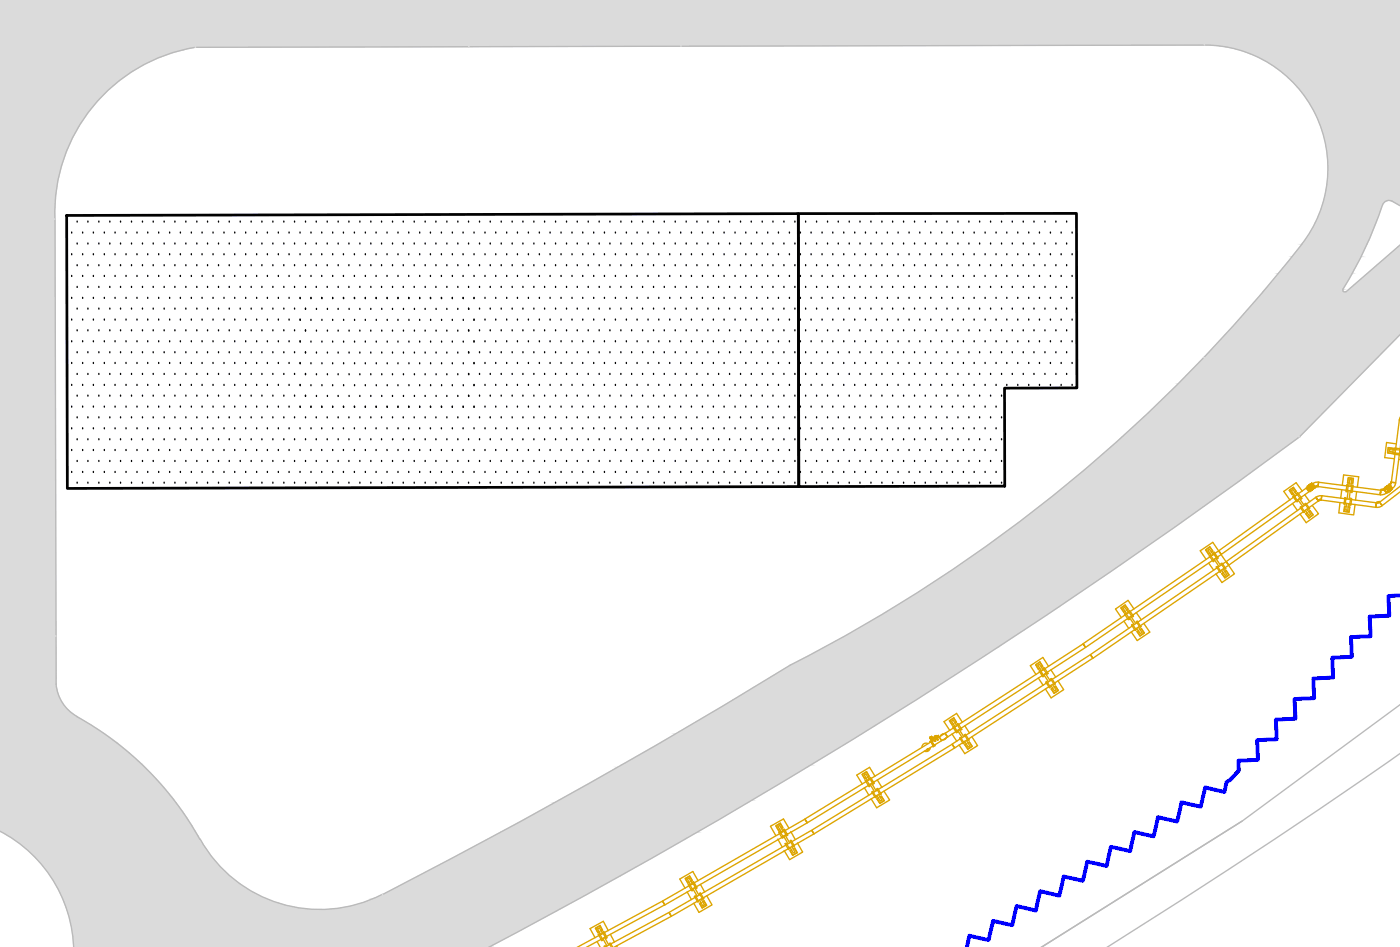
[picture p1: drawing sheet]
<svg xmlns="http://www.w3.org/2000/svg" width="260mm" height="175mm" viewBox="0 0 260 175" stroke-linecap="round" stroke-linejoin="round" font-family="sans-serif">
<!-- layer: Roud Hatch -->
<g fill="#dbdbdb" stroke="#dbdbdb" stroke-width=".19">
<path d="M227.9 61.2h31.7l-4.2 5.1z"/>
<path d="M126.2 -.1h94.4l2.7 8.4z"/>
<path d="M86.9 -.1h39.3v8.7z"/>
<path d="M-.1 38.4h10.3v2.2z"/>
<path d="M36.2 -.1h50.7v8.7z"/>
<path d="M-.1 40.6h10.3z"/>
<path d="M-.1 40.6h10.3l.2 77.3z"/>
<path d="M223.2 66.3l5.9 4.9h-10.7z"/>
<path d="M72.5 168.9h30.6l-12 6.4z"/>
<path d="M-.1 117.9h10.5z"/>
<path d="M-.1 125.7h10.5z"/>
<path d="M69.5 166.4l1.4-.6 .3 .6z"/>
<path d="M221 -.1l38.6 .4v-.4zM221 -.1l38.6 .4h-38.3z"/>
<path d="M221.3 .3l38.3 1.2v-1.2zM221.3 .3l38.3 1.2h-38z"/>
<path d="M221.6 1.5l38 1.3v-1.3zM221.6 1.5l38 1.3h-37.6z"/>
<path d="M222 2.8l37.6 1.4v-1.4zM222 2.8l37.6 1.4h-37.3z"/>
<path d="M222.3 4.2l37.3 1.4v-1.4zM222.3 4.2l37.3 1.4h-37z"/>
<path d="M222.6 5.6l37 1.5v-1.5zM222.6 5.6l37 1.5h-36.6z"/>
<path d="M223 7.1l36.6 1.2v-1.2zM223 7.1l36.6 1.2h-36.3z"/>
<path d="M223.3 8.3l36.3 .1zM223.3 8.3l36.3 .1z"/>
<path d="M225.2 8.4l34.4 .1zM225.2 8.4l34.4 .1z"/>
<path d="M226 8.5l33.6 .1v-.1zM226 8.5l33.6 .1h-32.5z"/>
<path d="M227.1 8.6l32.5 .4v-.4zM227.1 8.6l32.5 .4h-30.7z"/>
<path d="M228.9 9l30.7 .6v-.6zM228.9 9l30.7 .6h-28.8z"/>
<path d="M230.8 9.6l28.8 .4v-.4zM230.8 9.6l28.8 .4h-27.9z"/>
<path d="M231.7 10l27.9 .3v-.3zM231.7 10l27.9 .3h-27.1z"/>
<path d="M232.5 10.3l27.1 .8v-.8zM232.5 10.3l27.1 .8h-25.4z"/>
<path d="M234.2 11.1l25.4 .2v-.2zM234.2 11.1l25.4 .2h-25z"/>
<path d="M234.6 11.3l25 .8v-.8zM234.6 11.3l25 .8h-23.8z"/>
<path d="M235.8 12.1l23.8 .6v-.6zM235.8 12.1l23.8 .6h-22.9z"/>
<path d="M236.7 12.7l22.9 .5v-.5zM236.7 12.7l22.9 .5h-22.2z"/>
<path d="M237.4 13.2l22.2 .7v-.7zM237.4 13.2l22.2 .7h-21.4z"/>
<path d="M238.2 13.9l21.4 .5v-.5zM238.2 13.9l21.4 .5h-20.8z"/>
<path d="M238.8 14.4l20.8 .7v-.7zM238.8 14.4l20.8 .7h-20.1z"/>
<path d="M239.5 15.1l20.1 .6v-.6zM239.5 15.1l20.1 .6h-19.4z"/>
<path d="M240.2 15.7l19.4 .4v-.4zM240.2 15.7l19.4 .4h-19.1z"/>
<path d="M240.5 16.1l19.1 .9v-.9zM240.5 16.1l19.1 .9h-18.3z"/>
<path d="M241.3 17l18.3 .2v-.2zM241.3 17l18.3 .2h-18.2z"/>
<path d="M241.4 17.2l18.2 .6v-.6zM241.4 17.2l18.2 .6h-17.8z"/>
<path d="M241.8 17.8l17.8 .7v-.7zM241.8 17.8l17.8 .7h-17.3z"/>
<path d="M242.3 18.5l17.3 .2v-.2zM242.3 18.5l17.3 .2h-17.1z"/>
<path d="M242.5 18.7l17.1 .3v-.3zM242.5 18.7l17.1 .3h-16.9z"/>
<path d="M242.7 19l16.9 .3v-.3zM242.7 19l16.9 .3h-16.7z"/>
<path d="M242.9 19.3l16.7 .2v-.2zM242.9 19.3l16.7 .2h-16.7z"/>
<path d="M242.9 19.5l16.7 .8v-.8zM242.9 19.5l16.7 .8h-16.1z"/>
<path d="M243.5 20.3l16.1 .5v-.5zM243.5 20.3l16.1 .5h-15.9z"/>
<path d="M243.7 20.8l15.9 1.2v-1.2zM243.7 20.8l15.9 1.2h-15.3z"/>
<path d="M244.3 22l15.3 1v-1zM244.3 22l15.3 1h-15z"/>
<path d="M244.6 23l15 .8v-.8zM244.6 23l15 .8h-14.6z"/>
<path d="M245 23.8l14.6 1.3v-1.3zM245 23.8l14.6 1.3h-14.2z"/>
<path d="M245.4 25.1l14.2 .5v-.5zM245.4 25.1l14.2 .5h-14.1z"/>
<path d="M245.5 25.6l14.1 1.5v-1.5zM245.5 25.6l14.1 1.5h-13.8z"/>
<path d="M245.8 27.1l13.8 .4v-.4zM245.8 27.1l13.8 .4h-13.7z"/>
<path d="M245.9 27.5l13.7 1.6v-1.6zM245.9 27.5l13.7 1.6h-13.5z"/>
<path d="M246.1 29.1l13.5 .2v-.2zM246.1 29.1l13.5 .2h-13.5z"/>
<path d="M246.1 29.3l13.5 1.7v-1.7zM246.1 29.3l13.5 1.7h-13.4z"/>
<path d="M246.2 31l13.4 .2v-.2zM246.2 31l13.4 .2h-13.4z"/>
<path d="M246.2 31.2l13.4 1.5v-1.5zM246.2 31.2l13.4 1.5h-13.5z"/>
<path d="M246.1 32.7l13.5 .5v-.5zM246.1 32.7l13.5 .5h-13.5z"/>
<path d="M246.1 33.2l13.5 1.1v-1.1zM246.1 33.2l13.5 1.1h-13.6z"/>
<path d="M246 34.3l13.6 .7v-.7zM246 34.3l13.6 .7h-13.7z"/>
<path d="M245.9 35l13.7 .8v-.8zM245.9 35l13.7 .8h-13.9z"/>
<path d="M245.7 35.8l13.9 1.1v-1.1zM245.7 35.8l13.9 1.1h-14.1z"/>
<path d="M245.5 36.9l14.1 .2v-.2zM245.5 36.9l14.1 .2h-14.2z"/>
<path d="M257.5 37.1h2.1zM257.5 37.1h2.1z"/>
<path d="M245.4 37.1h12.1zM245.4 37.1l11.9 .1z"/>
<path d="M257.6 37.1l2 .1zM257.6 37.1l2 .1z"/>
<path d="M245.4 37.2h11.9zM245.4 37.2h11.6z"/>
<path d="M257.7 37.2h1.9zM257.7 37.2h1.9z"/>
<path d="M245.4 37.2h11.6zM245.4 37.2l11.4 .1h-11.4z"/>
<path d="M257.9 37.2l1.7 .1v-.1zM257.9 37.2l1.7 .1h-1.5z"/>
<path d="M245.4 37.3l11.3 .2 .1-.2zM245.4 37.3l11.3 .2h-11.4z"/>
<path d="M245.3 37.5l11.2 .1 .2-.1zM245.3 37.5l11.2 .1h-11.2z"/>
<path d="M245.3 37.6l11.1 .2 .1-.2zM245.3 37.6l11.1 .2h-11.2z"/>
<path d="M245.2 37.8l11.1 .2 .1-.2zM245.2 37.8l11.1 .2h-11.2z"/>
<path d="M258.1 37.3l1.5 .9v-.9zM258.1 37.3l1.5 .9z"/>
<path d="M245.1 38l10.9 .7 .3-.7zM245.1 38l10.9 .7h-11.1z"/>
<path d="M244.9 38.7l10.5 1.7 .6-1.7zM244.9 38.7l10.5 1.7h-11.1z"/>
<path d="M244.3 40.4l10.8 .8 .3-.8zM244.3 40.4l10.8 .8h-11.3z"/>
<path d="M243.8 41.2l11 .9 .3-.9zM243.8 41.2l11 .9h-11.4z"/>
<path d="M243.4 42.1l10.7 1.7 .7-1.7zM243.4 42.1l10.7 1.7h-11.7z"/>
<path d="M242.4 43.8l11.4 .7 .3-.7zM242.4 43.8l11.4 .7h-11.8z"/>
<path d="M242 44.5l11.4 .8 .4-.8zM242 44.5l11.4 .8h-12.1z"/>
<path d="M259.6 44.4v1.4zM259.6 44.4v1.4h-.5z"/>
<path d="M259.1 45.8l.5 1.6v-1.6zM257.3 47.4l1.8-1.6 .5 1.6z"/>
<path d="M241.3 45.3l11 2.2 1.1-2.2zM241.3 45.3l11 2.2h-12.8z"/>
<path d="M257.3 47.4l2.3 1.6v-1.6zM255.4 49l1.9-1.6 2.3 1.6z"/>
<path d="M239.5 47.5l11.2 3.1 1.6-3.1zM239.5 47.5l11.2 3.1h-13.6z"/>
<path d="M237.1 50.6l13.6 .1v-.1zM237.1 50.6l13.6 .1h-13.7z"/>
<path d="M255.4 49l4.2 1.8v-1.8zM253.3 50.8l2.1-1.8 4.2 1.8z"/>
<path d="M253.3 50.8l6.3 2v-2zM251.1 52.8l2.2-2 6.3 2z"/>
<path d="M237 50.7l12 2.9 1.7-2.9zM237 50.7l12 2.9h-14.4z"/>
<path d="M234.6 53.6h14.4zM234.5 53.6h14.5z"/>
<path d="M234.5 53.6h14.5zM234.5 53.6l14.4 .1h-14.5z"/>
<path d="M234.4 53.7l14.5 .1zM234.4 53.7l14.5 .1z"/>
<path d="M234.4 53.8l14.5 .1zM234.4 53.8l14.5 .1h-14.6z"/>
<path d="M234.3 53.9h14.7zM234.3 53.9h14.7h-14.7z"/>
<path d="M234.3 53.9l14.7 .1zM234.2 54h14.8z"/>
<path d="M234.2 54l14.8 .1zM234.2 54l14.8 .1h-14.8z"/>
<path d="M251.1 52.8l8.5 1.3v-1.3zM249.6 54.1l1.5-1.3 8.5 1.3z"/>
<path d="M234.2 54.1h14.9zM234.2 54.1h14.9z"/>
<path d="M249.6 54.1h10zM249.6 54.1h10z"/>
<path d="M234.1 54.1l15.1 .1zM234.1 54.1l15.1 .1z"/>
<path d="M249.5 54.1l10.1 .1zM249.4 54.2h10.2z"/>
<path d="M234.1 54.2h15.1zM234.1 54.2h15.1z"/>
<path d="M249.4 54.2h10.2zM249.4 54.2h10.2z"/>
<path d="M234.1 54.2h15.2zM234.1 54.2h15.2z"/>
<path d="M249.4 54.2h10.2zM249.3 54.2h10.3z"/>
<path d="M234.1 54.2h15.2zM234.1 54.2h15.2z"/>
<path d="M234.1 54.2l25.5 .6v-.6zM234.1 54.2l25.5 .6h-26.1z"/>
<path d="M233.5 54.8l26.1 1.2v-1.2zM233.5 54.8l26.1 1.2h-27.1z"/>
<path d="M232.5 56l27.1 .2v-.2zM232.5 56l27.1 .2h-27.2z"/>
<path d="M232.4 56.2l27.2 1.3v-1.3zM232.4 56.2l27.2 1.3h-28.5z"/>
<path d="M231.1 57.5l28.5 3.7v-3.7zM231.1 57.5l28.5 3.7h-31.7z"/>
<path d="M227.9 61.2l-4.7 5.1h32.2zM223.2 66.3h32.2l-14.5 14.7z"/>
<path d="M126.2 -.1v8.4h97.1zM126.2 8.3h97.1l-97.1 .3z"/>
<path d="M86.9 -.1v8.7h39.3zM86.9 8.6h39.3z"/>
<path d="M-.1 -.1l36.3 8.9v-8.9zM-.1 -.1l36.3 8.9h-36.3z"/>
<path d="M-.1 8.8l34.1 .4 2.2-.4zM-.1 8.8l34.1 .4h-34.1z"/>
<path d="M-.1 9.2l32 .6 2.1-.6zM-.1 9.2l32 .6h-32z"/>
<path d="M-.1 9.8l29.9 .8 2.1-.8zM-.1 9.8l29.9 .8h-29.9z"/>
<path d="M-.1 10.6l27.8 .9 2.1-.9zM-.1 10.6l27.8 .9h-27.8z"/>
<path d="M-.1 11.5l25.8 1 2-1zM-.1 11.5l25.8 1h-25.8z"/>
<path d="M-.1 12.5l23.9 1.2 1.9-1.2zM-.1 12.5l23.9 1.2h-23.9z"/>
<path d="M-.1 13.7l22.1 1.4 1.8-1.4zM-.1 13.7l22.1 1.4h-22.1z"/>
<path d="M-.1 15.1l20.4 1.4 1.7-1.4zM-.1 15.1l20.4 1.4h-20.4z"/>
<path d="M-.1 16.5l18.8 1.6 1.6-1.6zM-.1 16.5l18.8 1.6h-18.8z"/>
<path d="M-.1 18.1l17.3 1.7 1.5-1.7zM-.1 18.1l17.3 1.7h-17.3z"/>
<path d="M-.1 19.8l16 1.8 1.3-1.8zM-.1 19.8l16 1.8h-16z"/>
<path d="M-.1 21.6l14.7 1.9 1.3-1.9zM-.1 21.6l14.7 1.9h-14.7z"/>
<path d="M-.1 23.5l13.6 1.9 1.1-1.9zM-.1 23.5l13.6 1.9h-13.6z"/>
<path d="M-.1 25.4l12.7 2 .9-2zM-.1 25.4l12.7 2h-12.7z"/>
<path d="M-.1 27.4l11.9 2.2 .8-2.2zM-.1 27.4l11.9 2.2h-11.9z"/>
<path d="M-.1 29.6l11.3 2.1 .6-2.1zM-.1 29.6l11.3 2.1h-11.3z"/>
<path d="M-.1 31.7l10.8 2.2 .5-2.2zM-.1 31.7l10.8 2.2h-10.8z"/>
<path d="M-.1 33.9l10.5 2.2 .3-2.2zM-.1 33.9l10.5 2.2h-10.5z"/>
<path d="M-.1 36.1l10.3 2.3 .2-2.3zM-.1 36.1l10.3 2.3h-10.3z"/>
<path d="M-.1 38.4v2.2h10.3zM-.1 40.6h10.3z"/>
<path d="M36.2 -.1v8.7h50.7zM36.2 8.6h50.7l-50.7 .2z"/>
<path d="M-.1 117.9h10.5zM-.1 40.6l10.5 77.3h-10.5z"/>
<path d="M218.4 71.2l16.4 4.8-5.7-4.8zM213.5 76l4.9-4.8 16.4 4.8z"/>
<path d="M213.5 76l26.9 4.6-5.6-4.6zM208.4 80.6l5.1-4.6 26.9 4.6z"/>
<path d="M208.4 80.6l32.5 .4-.5-.4zM208 81l.4-.4 32.5 .4z"/>
<path d="M208 81l27.2 4.1 5.7-4.1zM203.3 85.1l4.7-4.1 27.2 4.1z"/>
<path d="M203.3 85.1l26.6 4 5.3-4zM198.7 89.1l4.6-4 26.6 4z"/>
<path d="M198.7 89.1l30.4 .5 .8-.5zM198.1 89.6l.6-.5 30.4 .5z"/>
<path d="M198.1 89.6l25 4.3 6-4.3zM192.7 93.9l5.4-4.3 25 4.3z"/>
<path d="M192.7 93.9l26.1 3.1 4.3-3.1zM188.6 97l4.1-3.1 26.1 3.1z"/>
<path d="M188.6 97l28.7 1 1.5-1zM187.2 98l1.4-1 28.7 1z"/>
<path d="M187.2 98l24.3 4 5.8-4zM181.7 102l5.5-4 24.3 4z"/>
<path d="M181.7 102l25.9 2.8 3.9-2.8zM177.8 104.8l3.9-2.8 25.9 2.8z"/>
<path d="M177.8 104.8l28.1 1.1 1.7-1.1zM176.1 105.9l1.7-1.1 28.1 1.1z"/>
<path d="M176.1 105.9l24.3 3.8 5.5-3.8zM170.3 109.7l5.8-3.8 24.3 3.8z"/>
<path d="M170.3 109.7l26 2.7 4.1-2.7zM165.9 112.4l4.4-2.7 26 2.7z"/>
<path d="M165.9 112.4l29.1 .9 1.3-.9zM164.5 113.3l1.4-.9 29.1 .9z"/>
<path d="M164.5 113.3l25.3 3.5 5.2-3.5zM158.6 116.8l5.9-3.5 25.3 3.5z"/>
<path d="M158.6 116.8l26.4 3.2 4.8-3.2zM152.8 120l5.8-3.2 26.4 3.2z"/>
<path d="M152.8 120l31.9 .1 .3-.1zM152.6 120.1l.2-.1 31.9 .1z"/>
<path d="M152.6 120.1l27.2 3.2 4.9-3.2zM146.5 123.3l6.1-3.2 27.2 3.2z"/>
<path d="M146.5 123.3l27 4 6.3-4zM139.8 127.3l6.7-4 27 4z"/>
<path d="M139.8 127.3l30 2.4 3.7-2.4zM135.9 129.7l3.9-2.4 30 2.4z"/>
<path d="M135.9 129.7l26.1 4.9 7.8-4.9zM127.6 134.6l8.3-4.9 26.1 4.9z"/>
<path d="M127.6 134.6l32.1 1.4 2.3-1.4zM125.2 136l2.4-1.4 32.1 1.4z"/>
<path d="M125.2 136l25.2 5.7 9.3-5.7zM115.3 141.7l9.9-5.7 25.2 5.7z"/>
<path d="M115.3 141.7l34.3 .5 .8-.5zM114.5 142.2l.8-.5 34.3 .5z"/>
<path d="M114.5 142.2l24.9 6.1 10.2-6.1zM103.7 148.3l10.8-6.1 24.9 6.1z"/>
<path d="M103.7 148.3l35 .4 .7-.4zM102.9 148.7l.8-.4 35 .4z"/>
<path d="M102.9 148.7l26.3 5.5 9.5-5.5zM92.8 154.2l10.1-5.5 26.3 5.5z"/>
<path d="M92.8 154.2l34.1 1.4 2.3-1.4zM90.3 155.6l2.5-1.4 34.1 1.4z"/>
<path d="M90.3 155.6l28.7 4.5 7.9-4.5zM81.9 160.1l8.4-4.5 28.7 4.5z"/>
<path d="M81.9 160.1l33.2 2.2 3.9-2.2zM77.6 162.3l4.3-2.2 33.2 2.2z"/>
<path d="M77.6 162.3l31.1 3.5 6.4-3.5zM70.9 165.8l6.7-3.5 31.1 3.5z"/>
<path d="M70.9 165.8l32.2 3.1 5.6-3.1zM70.9 165.8l32.2 3.1h-30.6z"/>
<path d="M72.5 168.9l3.3 6.4h15.3zM75.8 175.3h15.3l-12.1 .2z"/>
<path d="M-.1 117.9l10.5 1.1v-1.1zM-.1 117.9l10.5 1.1h-10.5z"/>
<path d="M-.1 119l10.5 1v-1zM-.1 119l10.5 1h-10.5z"/>
<path d="M-.1 120l10.5 1v-1zM-.1 120l10.5 1h-10.5z"/>
<path d="M-.1 121l10.5 1v-1zM-.1 121l10.5 1h-10.5z"/>
<path d="M-.1 122l10.5 .9v-.9zM-.1 122l10.5 .9h-10.5z"/>
<path d="M-.1 122.9l10.5 .8v-.8zM-.1 122.9l10.5 .8h-10.5z"/>
<path d="M-.1 123.7l10.5 .6v-.6zM-.1 123.7l10.5 .6h-10.5z"/>
<path d="M-.1 124.3l10.5 .6v-.6zM-.1 124.3l10.5 .6h-10.5z"/>
<path d="M-.1 124.9l10.5 .4v-.4zM-.1 124.9l10.5 .4h-10.5z"/>
<path d="M-.1 125.3l10.5 .3v-.3zM-.1 125.3l10.5 .3h-10.5z"/>
<path d="M-.1 125.6l10.5 .1v-.1zM-.1 125.6l10.5 .1h-10.5zM-.1 125.7h10.5z"/>
<path d="M-.1 125.7l10.5 1.1v-1.1zM-.1 125.7l10.5 1.1h-10.5z"/>
<path d="M-.1 126.8l10.7 1.1-.2-1.1zM-.1 126.8l10.7 1.1h-10.7z"/>
<path d="M-.1 127.9l11 1-.3-1zM-.1 127.9l11 1h-11z"/>
<path d="M-.1 128.9l11.4 .9-.4-.9zM-.1 128.9l11.4 .9h-11.4z"/>
<path d="M-.1 129.8l12 .9-.6-.9zM-.1 129.8l12 .9h-12z"/>
<path d="M-.1 130.7l12.7 .8-.7-.8zM-.1 130.7l12.7 .8h-12.7z"/>
<path d="M-.1 131.5l13.5 .7-.8-.7zM-.1 131.5l13.5 .7h-13.5z"/>
<path d="M-.1 132.2l14.4 .6-.9-.6zM-.1 132.2l14.4 .6h-14.4z"/>
<path d="M-.1 132.8l17 1.5-2.6-1.5zM-.1 132.8l17 1.5h-17z"/>
<path d="M-.1 134.3l19.4 1.6-2.4-1.6zM-.1 134.3l19.4 1.6h-19.4z"/>
<path d="M-.1 135.9l21.9 1.8-2.5-1.8zM-.1 135.9l21.9 1.8h-21.9z"/>
<path d="M-.1 137.7l24.1 1.9-2.2-1.9zM-.1 137.7l24.1 1.9h-24.1z"/>
<path d="M-.1 139.6l26.3 1.9-2.2-1.9zM-.1 139.6l26.3 1.9h-26.3z"/>
<path d="M-.1 141.5l28.4 2.1-2.1-2.1zM-.1 141.5l28.4 2.1h-28.4z"/>
<path d="M-.1 143.6l30.4 2.2-2-2.2zM-.1 143.6l30.4 2.2h-30.4z"/>
<path d="M-.1 145.8h30.4zM-.1 145.8h30.4z"/>
<path d="M-.1 145.8l31.1 .9-.7-.9zM-.1 145.8l31.1 .9h-31.1z"/>
<path d="M-.1 146.7l32 1-.9-1zM-.1 146.7l32 1h-32z"/>
<path d="M-.1 147.7l32.3 .4-.3-.4zM-.1 147.7l32.3 .4h-32.3z"/>
<path d="M-.1 148.1l32.8 .8-.5-.8zM-.1 148.1l32.8 .8h-32.8z"/>
<path d="M-.1 148.9l33.8 1.3-1-1.3zM-.1 148.9l33.8 1.3h-33.8z"/>
<path d="M-.1 150.2l34 .3-.2-.3zM-.1 150.2l34 .3h-34z"/>
<path d="M-.1 150.5l34.8 1.1-.8-1.1zM-.1 150.5l34.8 1.1h-34.8z"/>
<path d="M-.1 151.6l35.7 1.4-.9-1.4zM-.1 151.6l35.7 1.4h-35.7z"/>
<path d="M-.1 153l35.7 .1v-.1zM-.1 153l35.7 .1h-35.7z"/>
<path d="M-.1 153.1l36.2 .9-.5-.9zM-.1 153.1l36.2 .9h-36.2z"/>
<path d="M-.1 154l36.9 1-.7-1zM-.1 154l36.9 1h-35.1z"/>
<path d="M1.7 155l35.4 .5-.3-.5zM1.7 155l35.4 .5h-34.6z"/>
<path d="M2.5 155.5l35 .6-.4-.6zM2.5 155.5l35 .6h-34.1z"/>
<path d="M3.4 156.1l34.8 1.2-.7-1.2zM3.4 156.1l34.8 1.2h-33.4z"/>
<path d="M4.8 157.3l33.5 .1-.1-.1zM4.8 157.3l33.5 .1h-33.3z"/>
<path d="M5 157.4l34.3 1.4-1-1.4zM5 157.4l34.3 1.4h-32.8z"/>
<path d="M6.5 158.8l32.9 .2-.1-.2zM6.5 158.8l32.9 .2h-32.8z"/>
<path d="M6.6 159l34 1.4-1.2-1.4zM6.6 159l34 1.4h-32.7z"/>
<path d="M7.9 160.4l32.8 .1-.1-.1zM7.9 160.4l32.8 .1h-32.7z"/>
<path d="M8 160.5l34.2 1.5-1.5-1.5zM8 160.5l34.2 1.5h-33.1z"/>
<path d="M9.1 162h33.1zM9.1 162h33.1z"/>
<path d="M9.1 162l34.6 1.3-1.5-1.3zM9.1 162l34.6 1.3h-33.8z"/>
<path d="M9.9 163.3l34.5 .4-.7-.4zM9.9 163.3l34.5 .4h-34.2z"/>
<path d="M10.2 163.7l35.2 .8-1-.8zM10.2 163.7l35.2 .8h-34.8z"/>
<path d="M10.6 164.5l36.6 1-1.8-1zM10.6 164.5l36.6 1h-36zM11.2 165.5h36zM11.2 165.5h36z"/>
<path d="M11.2 165.5l37.8 .9-1.8-.9zM11.2 165.5l37.8 .9h-37.4z"/>
<path d="M69.5 166.4l1.8 .2-.1-.2zM69 166.6l.5-.2 1.8 .2z"/>
<path d="M11.6 166.4l39.3 .8-1.9-.8zM11.6 166.4l39.3 .8h-39z"/>
<path d="M69 166.6l2.7 .8-.4-.8zM67.1 167.4l1.9-.8 2.7 .8z"/>
<path d="M11.9 167.2l39.8 .2-.8-.2zM11.9 167.2l39.8 .2h-39.7z"/>
<path d="M12 167.4l40.9 .4-1.2-.4zM12 167.4l40.9 .4h-40.8z"/>
<path d="M67.1 167.4l4.9 .5-.3-.5zM65.1 167.9l2-.5 4.9 .5z"/>
<path d="M12.1 167.8l42.8 .4-2-.4zM12.1 167.8l42.8 .4h-42.6z"/>
<path d="M65.1 167.9l7.1 .4-.2-.4zM63.1 168.3l2-.4 7.1 .4z"/>
<path d="M12.3 168.2l44.6 .3-2-.3zM12.3 168.2l44.6 .3h-44.5z"/>
<path d="M63.1 168.3l9.2 .2-.1-.2zM61 168.5l2.1-.2 9.2 .2z"/>
<path d="M61 168.5l11.3 .1zM59 168.6h13.3z"/>
<path d="M12.4 168.5l46.6 .1zM12.4 168.5l46.6 .1z"/>
<path d="M12.4 168.6l60.3 .7-.4-.7zM12.4 168.6l60.3 .7h-60z"/>
<path d="M12.7 169.3l61 2-1-2zM12.7 169.3l61 2h-60.5z"/>
<path d="M13.2 171.3l61.6 2.1-1.1-2.1zM13.2 171.3l61.6 2.1h-61.3z"/>
<path d="M13.5 173.4l62.3 2-1-2zM13.5 173.4l62.3 2h-62.1z"/>
<path d="M13.7 175.4l63.2 .1-1.1-.1zM13.7 175.4l63.2 .1h-63.2z"/>
</g>
<!-- layer: Building Hatch -->
<g fill="none" stroke="#000" stroke-width=".25">
<path d="M13.3 47.2h.1M13.3 43.2h.1M13.3 55.3h.1M13.3 51.2h.1M13.3 59.3h.1M14.3 45.2h.1M14.3 41.2h.1M14.3 53.3h.1M14.3 49.2h.1M14.3 57.3h.1M15.3 47.2h.1M15.3 43.2h.1"/>
<path d="M15.3 55.3h.1M15.3 51.2h.1M15.3 59.3h.1M16.3 45.2h.1M16.3 41.2h.1M16.3 53.3h.1M16.3 49.2h.1M16.3 57.3h.1M17.3 47.2h.1M17.3 43.2h.1M17.3 55.3h.1M17.3 51.2h.1"/>
<path d="M17.3 59.3h.1M18.3 45.2h.1M18.3 41.2h.1M18.3 53.3h.1M18.3 49.2h.1M18.3 57.3h.1M19.3 47.2h.1M19.3 43.2h.1M19.3 55.3h.1M19.3 51.2h.1M19.3 59.3h.1M20.4 45.2h.1"/>
<path d="M20.4 41.2h.1M20.4 53.3h.1M20.4 49.2h.1M20.4 57.3h.1M21.3 47.2h.1M21.3 43.2h.1M21.3 55.3h.1M21.3 51.2h.1M21.3 59.3h.1M22.3 45.2h.1M22.3 41.2h.1M22.3 53.3h.1"/>
<path d="M22.3 49.2h.1M22.3 57.3h.1M23.4 47.2h.1M23.4 43.2h.1M23.4 55.3h.1M23.4 51.2h.1M23.4 59.3h.1M24.4 45.2h.1M24.4 41.2h.1M24.4 53.3h.1M24.4 49.2h.1M24.4 57.3h.1"/>
<path d="M25.4 47.2h.1M25.4 43.2h.1M25.4 55.3h.1M25.4 51.2h.1M25.4 59.3h.1M26.4 45.2h.1M26.4 41.2h.1M26.4 53.3h.1M26.4 49.2h.1M26.4 57.3h.1M27.4 47.2h.1M27.4 43.2h.1"/>
<path d="M27.4 55.3h.1M27.4 51.2h.1M27.4 59.3h.1M28.4 45.2h.1M28.4 41.2h.1M28.4 53.3h.1M28.4 49.2h.1M28.4 57.3h.1M29.4 47.2h.1M29.4 43.2h.1M29.4 55.3h.1M29.4 51.2h.1"/>
<path d="M29.4 59.3h.1M30.4 45.2h.1M30.4 41.2h.1M30.4 53.3h.1M30.4 49.2h.1M30.4 57.3h.1M31.5 47.2h.1M31.5 43.2h.1M31.5 55.3h.1M31.5 51.2h.1M31.5 59.3h.1M32.4 45.2h.1"/>
<path d="M32.4 41.2h.1M32.4 53.3h.1M32.4 49.2h.1M32.4 57.3h.1M33.4 47.2h.1M33.4 43.2h.1M33.4 55.3h.1M33.4 51.2h.1M33.4 59.3h.1M34.5 45.2h.1M34.5 41.2h.1M34.5 53.3h.1"/>
<path d="M34.5 49.2h.1M34.5 57.3h.1M35.5 47.2h.1M35.5 43.2h.1M35.5 55.3h.1M35.5 51.2h.1M35.5 59.3h.1M36.5 45.2h.1M36.5 41.2h.1M36.5 53.3h.1M36.5 49.2h.1M36.5 57.3h.1"/>
<path d="M37.5 47.2h.1M37.5 43.2h.1M37.5 55.3h.1M37.5 51.2h.1M37.5 59.3h.1M38.5 45.2h.1M38.5 41.2h.1M38.5 53.3h.1M38.5 49.2h.1M38.5 57.3h.1M39.5 47.2h.1M39.5 43.2h.1"/>
<path d="M39.5 55.3h.1M39.5 51.2h.1M39.5 59.3h.1M40.5 45.2h.1M40.5 41.2h.1M40.5 53.3h.1M40.5 49.2h.1M40.5 57.3h.1M41.5 47.2h.1M41.5 43.2h.1M41.5 55.3h.1M41.5 51.2h.1"/>
<path d="M41.5 59.3h.1M42.5 45.2h.1M42.5 41.2h.1M42.5 53.3h.1M42.5 49.2h.1M42.5 57.3h.1M43.5 47.2h.1M43.5 43.2h.1M43.5 55.3h.1M43.5 51.2h.1M43.5 59.3h.1M44.5 45.2h.1"/>
<path d="M44.5 41.2h.1M44.5 53.3h.1M44.5 49.2h.1M44.5 57.3h.1M45.5 47.2h.1M45.5 43.2h.1M45.5 55.3h.1M45.5 51.2h.1M45.5 59.3h.1M46.6 45.2h.1M46.6 41.2h.1M46.6 53.3h.1"/>
<path d="M46.6 49.2h.1M46.6 57.3h.1M47.6 47.2h.1M47.6 43.2h.1M47.6 55.3h.1M47.6 51.2h.1M47.6 59.3h.1M48.6 45.2h.1M48.6 41.2h.1M48.6 53.3h.1M48.6 49.2h.1M48.6 57.3h.1"/>
<path d="M49.6 47.2h.1M49.6 43.2h.1M49.6 55.3h.1M49.6 51.2h.1M49.6 59.3h.1M50.6 45.2h.1M50.6 41.2h.1M50.6 53.3h.1M50.6 49.2h.1M50.6 57.3h.1M51.6 47.2h.1M51.6 43.2h.1"/>
<path d="M51.6 55.3h.1M51.6 51.2h.1M51.6 59.3h.1M52.6 45.2h.1M52.6 41.2h.1M52.6 53.3h.1M52.6 49.2h.1M52.6 57.3h.1M53.6 47.2h.1M53.6 43.2h.1M53.6 55.3h.1M53.6 51.2h.1"/>
<path d="M53.6 59.3h.1M54.6 45.2h.1M54.6 41.2h.1M54.6 53.3h.1M54.6 49.2h.1M54.6 57.3h.1M55.6 47.2h.1M55.6 43.2h.1M55.6 55.3h.1M55.6 51.2h.1M55.6 59.3h.1M55.7 55.3h.1"/>
<path d="M55.7 59.4h.1M56.6 57.3h.1M56.6 45.2h.1M56.6 41.2h.1M56.6 53.3h.1M56.6 49.2h.1M57.6 55.3h.1M57.6 59.4h.1M57.7 47.2h.1M57.7 43.2h.1M57.7 55.3h.1M57.7 51.2h.1"/>
<path d="M58.6 45.2h.1M58.6 41.2h.1M58.6 53.3h.1M58.6 49.2h.1M58.7 57.3h.1M59.6 47.2h.1M59.6 43.2h.1M59.6 55.3h.1M59.6 51.2h.1M59.7 55.3h.1M59.7 59.4h.1M60.7 45.2h.1"/>
<path d="M60.7 41.2h.1M60.7 53.3h.1M60.7 49.2h.1M60.7 57.3h.1M61.7 55.3h.1M61.7 59.4h.1M61.7 47.2h.1M61.7 43.2h.1M61.7 51.2h.1M62.7 57.3h.1M62.7 45.2h.1M62.7 41.2h.1"/>
<path d="M62.7 53.3h.1M62.7 49.2h.1M63.7 47.2h.1M63.7 43.2h.1M63.7 55.3h.1M63.7 51.2h.1M63.7 59.4h.1M64.7 45.2h.1M64.7 41.2h.1M64.7 53.3h.1M64.7 49.2h.1M64.7 57.3h.1"/>
<path d="M65.7 47.2h.1M65.7 43.2h.1M65.7 55.3h.1M65.7 51.2h.1M65.7 59.4h.1M66.7 57.3h.1M66.7 45.2h.1M66.7 41.2h.1M66.7 53.3h.1M66.7 49.2h.1M67.7 59.4h.1M67.7 55.3h.1"/>
<path d="M67.7 47.2h.1M67.7 43.2h.1M67.7 51.2h.1M68.7 57.3h.1M68.7 45.2h.1M68.7 41.2h.1M68.7 53.3h.1M68.7 49.2h.1M69.7 47.2h.1M69.7 43.2h.1M69.7 55.3h.1M69.7 51.2h.1"/>
<path d="M69.8 59.4h.1M69.8 55.3h.1M70.7 45.2h.1M70.7 41.2h.1M70.7 53.3h.1M70.7 49.2h.1M70.8 57.3h.1M71.8 47.2h.1M71.8 43.2h.1M71.8 55.3h.1M71.8 51.2h.1M71.8 59.4h.1"/>
<path d="M72.8 57.3h.1M72.8 45.2h.1M72.8 41.2h.1M72.8 53.3h.1M72.8 49.2h.1M73.8 59.4h.1M73.8 55.3h.1M73.8 47.2h.1M73.8 43.2h.1M73.8 51.2h.1M74.8 45.2h.1M74.8 41.2h.1"/>
<path d="M74.8 53.3h.1M74.8 49.2h.1M74.8 57.3h.1M75.8 47.2h.1M75.8 43.2h.1M75.8 55.3h.1M75.8 51.2h.1M75.8 59.4h.1M76.8 45.2h.1M76.8 41.2h.1M76.8 53.3h.1M76.8 49.2h.1"/>
<path d="M76.8 57.3h.1M77.8 59.4h.1M77.8 55.3h.1M77.8 47.2h.1M77.8 43.2h.1M77.8 51.2h.1M78.8 57.3h.1M78.8 45.2h.1M78.8 41.2h.1M78.8 53.3h.1M78.8 49.2h.1M79.8 47.2h.1"/>
<path d="M79.8 43.2h.1M79.8 55.3h.1M79.8 51.2h.1M79.8 59.4h.1M80.8 45.2h.1M80.8 41.2h.1M80.8 53.3h.1M80.8 49.2h.1M80.8 57.3h.1M81.8 47.2h.1M81.8 43.2h.1M81.8 55.3h.1"/>
<path d="M81.8 51.2h.1M81.9 59.4h.1M81.9 55.3h.1M82.8 57.3h.1M82.8 45.2h.1M82.8 41.2h.1M82.8 53.3h.1M82.8 49.2h.1M83.9 59.4h.1M83.9 55.3h.1M83.9 47.2h.1M83.9 43.2h.1"/>
<path d="M83.9 51.2h.1M84.9 57.3h.1M84.9 45.2h.1M84.9 41.2h.1M84.9 53.3h.1M84.9 49.2h.1M85.8 47.2h.1M85.8 43.2h.1M85.8 55.3h.1M85.8 51.2h.1M85.9 59.4h.1M85.9 55.3h.1"/>
<path d="M86.9 45.2h.1M86.9 41.2h.1M86.9 53.3h.1M86.9 49.2h.1M86.9 57.3h.1M87.9 59.4h.1M87.9 55.3h.1M87.9 47.2h.1M87.9 43.2h.1M87.9 51.2h.1M87.9 59.3h.1M88.9 45.2h.1"/>
<path d="M88.9 41.2h.1M88.9 53.3h.1M88.9 49.2h.1M88.9 57.3h.1M89.9 47.2h.1M89.9 43.2h.1M89.9 55.3h.1M89.9 51.2h.1M89.9 59.3h.1M90.9 45.2h.1M90.9 41.2h.1M90.9 53.3h.1"/>
<path d="M90.9 49.2h.1M90.9 57.3h.1M91.9 47.2h.1M91.9 43.2h.1M91.9 55.3h.1M91.9 51.2h.1M91.9 59.3h.1M92.9 45.2h.1M92.9 41.2h.1M92.9 53.3h.1M92.9 49.2h.1M92.9 57.3h.1"/>
<path d="M93.9 47.2h.1M93.9 43.2h.1M93.9 55.3h.1M93.9 51.2h.1M93.9 59.3h.1M95 45.2h.1M95 41.2h.1M95 53.3h.1M95 49.2h.1M95 57.3h.1M95.9 47.2h.1M95.9 43.2h.1"/>
<path d="M95.9 55.3h.1M95.9 51.2h.1M95.9 59.3h.1M96.9 45.2h.1M96.9 41.2h.1M96.9 53.3h.1M96.9 49.2h.1M96.9 57.3h.1M98 47.2h.1M98 43.2h.1M98 55.3h.1M98 51.2h.1"/>
<path d="M98 59.3h.1M99 45.2h.1M99 41.2h.1M99 53.3h.1M99 49.2h.1M99 57.3h.1M100 47.2h.1M100 43.2h.1M100 51.2h.1M100 59.3h.1M100 55.3h.1M101 45.2h.1"/>
<path d="M101 41.2h.1M101 53.3h.1M101 49.2h.1M101 57.3h.1M102 47.2h.1M102 43.2h.1M102 51.2h.1M102 59.3h.1M102 55.3h.1M103 45.2h.1M103 41.2h.1M103 53.3h.1"/>
<path d="M103 49.2h.1M103 57.3h.1M104 47.2h.1M104 43.2h.1M104 51.2h.1M104 59.3h.1M104 55.3h.1M105 45.2h.1M105 41.2h.1M105 53.3h.1M105 49.2h.1M105 57.3h.1"/>
<path d="M106 47.2h.1M106 43.2h.1M106 51.2h.1M106 59.3h.1M106 55.3h.1M107 45.2h.1M107 41.2h.1M107 53.3h.1M107 49.2h.1M107 57.3h.1M108 47.2h.1M108 43.2h.1"/>
<path d="M108 51.2h.1M108 59.3h.1M108 55.3h.1M109 45.2h.1M109 41.2h.1M109 53.3h.1M109 49.2h.1M109 57.3h.1M110.1 47.2h.1M110.1 43.2h.1M110.1 51.2h.1M110.1 59.3h.1"/>
<path d="M110.1 55.3h.1M111.1 45.2h.1M111.1 41.2h.1M111.1 53.3h.1M111.1 49.2h.1M111.1 57.3h.1M112.1 47.2h.1M112.1 43.2h.1M112.1 51.2h.1M112.1 59.3h.1M112.1 55.3h.1M113.1 45.2h.1"/>
<path d="M113.1 41.2h.1M113.1 53.3h.1M113.1 49.2h.1M113.1 57.3h.1M114.1 47.2h.1M114.1 43.2h.1M114.1 51.2h.1M114.1 59.3h.1M114.1 55.3h.1M115.1 45.2h.1M115.1 41.2h.1M115.1 53.3h.1"/>
<path d="M115.1 49.2h.1M115.1 57.3h.1M116.1 47.2h.1M116.1 43.2h.1M116.1 51.2h.1M116.1 59.3h.1M116.1 55.3h.1M117.1 45.2h.1M117.1 41.2h.1M117.1 53.3h.1M117.1 49.2h.1M117.1 57.3h.1"/>
<path d="M118.1 47.2h.1M118.1 43.2h.1M118.1 51.2h.1M118.1 59.3h.1M118.1 55.3h.1M119.1 45.2h.1M119.1 41.2h.1M119.1 53.3h.1M119.1 49.2h.1M119.1 57.3h.1M120.1 47.2h.1M120.1 43.2h.1"/>
<path d="M120.1 51.2h.1M120.1 59.3h.1M120.1 55.3h.1M121.2 45.2h.1M121.2 41.2h.1M121.2 53.3h.1M121.2 49.2h.1M121.2 57.3h.1M122.1 47.2h.1M122.1 43.2h.1M122.1 51.2h.1M122.1 59.3h.1"/>
<path d="M122.1 55.3h.1M123.1 45.2h.1M123.1 41.2h.1M123.1 53.3h.1M123.1 49.2h.1M123.1 57.3h.1M124.2 43.2h.1M124.2 51.2h.1M124.2 47.2h.1M124.2 59.3h.1M124.2 55.3h.1M125.2 45.2h.1"/>
<path d="M125.2 41.2h.1M125.2 53.3h.1M125.2 49.2h.1M125.2 57.3h.1M126.2 43.2h.1M126.2 51.2h.1M126.2 47.2h.1M126.2 59.3h.1M126.2 55.3h.1M127.2 45.2h.1M127.2 41.2h.1M127.2 53.3h.1"/>
<path d="M127.2 49.2h.1M127.2 57.3h.1M128.2 43.2h.1M128.2 51.2h.1M128.2 47.2h.1M128.2 59.3h.1M128.2 55.3h.1M129.2 45.2h.1M129.2 41.2h.1M129.2 53.3h.1M129.2 49.2h.1M129.2 57.3h.1"/>
<path d="M130.2 43.2h.1M130.2 51.2h.1M130.2 47.2h.1M130.2 59.3h.1M130.2 55.3h.1M131.2 45.2h.1M131.2 41.2h.1M131.2 53.3h.1M131.2 49.2h.1M131.2 57.3h.1M132.2 43.2h.1M132.2 51.2h.1"/>
<path d="M132.2 47.2h.1M132.2 59.3h.1M132.2 55.3h.1M133.2 45.2h.1M133.2 41.2h.1M133.2 53.3h.1M133.2 49.2h.1M133.2 57.3h.1M134.2 43.2h.1M134.2 51.2h.1M134.2 47.2h.1M134.2 59.3h.1"/>
<path d="M134.2 55.3h.1M135.3 45.2h.1M135.3 41.2h.1M135.3 53.3h.1M135.3 49.2h.1M135.3 57.3h.1M136.3 43.2h.1M136.3 51.2h.1M136.3 47.2h.1M136.3 59.3h.1M136.3 55.3h.1M137.3 45.2h.1"/>
<path d="M137.3 41.2h.1M137.3 53.3h.1M137.3 49.2h.1M137.3 57.3h.1M138.3 43.2h.1M138.3 51.2h.1M138.3 47.2h.1M138.3 59.3h.1M138.3 55.3h.1M139.3 45.2h.1M139.3 41.2h.1M139.3 53.3h.1"/>
<path d="M139.3 49.2h.1M139.3 57.3h.1M140.3 43.2h.1M140.3 51.2h.1M140.3 47.2h.1M140.3 59.3h.1M140.3 55.3h.1M141.3 45.2h.1M141.3 41.2h.1M141.3 53.3h.1M141.3 49.2h.1M141.3 57.3h.1"/>
<path d="M142.3 43.2h.1M142.3 51.2h.1M142.3 47.2h.1M142.3 59.3h.1M142.3 55.3h.1M143.3 45.2h.1M143.3 41.2h.1M143.3 53.3h.1M143.3 49.2h.1M143.3 57.3h.1M144.3 43.2h.1M144.3 51.2h.1"/>
<path d="M144.3 47.2h.1M144.3 59.3h.1M144.3 55.3h.1M145.3 45.2h.1M145.3 41.2h.1M145.3 53.3h.1M145.3 49.2h.1M145.3 57.3h.1M146.3 43.2h.1M146.3 51.2h.1M146.3 47.2h.1M146.3 59.3h.1"/>
<path d="M146.3 55.3h.1M147.4 45.2h.1M147.4 41.2h.1M147.4 53.3h.1M147.4 49.2h.1M147.4 57.3h.1M148.4 59.3h.1M148.4 55.3h.1M148.4 51.2h.1M148.4 47.2h.1M148.4 43.2h.1M149.3 57.3h.1"/>
<path d="M149.3 53.3h.1M149.3 49.2h.1M149.3 45.2h.1M149.3 41.2h.1M150.4 59.3h.1M150.4 55.3h.1M150.4 51.2h.1M150.4 47.2h.1M150.4 43.2h.1M151.4 57.3h.1M151.4 53.3h.1M151.4 49.2h.1"/>
<path d="M151.4 45.2h.1M151.4 41.2h.1M152.4 59.3h.1M152.4 55.3h.1M152.4 51.2h.1M152.4 47.2h.1M152.4 43.2h.1M153.4 57.3h.1M153.4 53.3h.1M153.4 49.2h.1M153.4 45.2h.1M153.4 41.2h.1"/>
<path d="M154.4 59.3h.1M154.4 55.3h.1M154.4 51.2h.1M154.4 47.2h.1M154.4 43.2h.1M155.4 57.3h.1M155.4 53.3h.1M155.4 49.2h.1M155.4 45.2h.1M155.4 41.2h.1M156.4 59.3h.1M156.4 55.3h.1"/>
<path d="M156.4 51.2h.1M156.4 47.2h.1M156.4 43.2h.1M157.4 57.3h.1M157.4 53.3h.1M157.4 49.2h.1M157.4 45.2h.1M157.4 41.2h.1M158.5 59.3h.1M158.5 55.3h.1M158.5 51.2h.1M158.5 47.2h.1"/>
<path d="M158.5 43.2h.1M159.4 57.3h.1M159.4 53.3h.1M159.4 49.2h.1M159.4 45.2h.1M159.4 41.2h.1M160.4 59.3h.1M160.4 55.3h.1M160.4 51.2h.1M160.4 47.2h.1M160.4 43.2h.1M161.5 57.3h.1"/>
<path d="M161.5 53.3h.1M161.5 49.2h.1M161.5 45.2h.1M161.5 41.2h.1M162.5 59.3h.1M162.5 55.3h.1M162.5 51.2h.1M162.5 47.2h.1M162.5 43.2h.1M163.5 57.3h.1M163.5 53.3h.1M163.5 49.2h.1"/>
<path d="M163.5 45.2h.1M163.5 41.2h.1M164.5 59.3h.1M164.5 55.3h.1M164.5 51.2h.1M164.5 47.2h.1M164.5 43.2h.1M165.5 57.3h.1M165.5 53.3h.1M165.5 49.2h.1M165.5 45.2h.1M165.5 41.2h.1"/>
<path d="M166.5 59.3h.1M166.5 55.3h.1M166.5 51.2h.1M166.5 47.2h.1M166.5 43.2h.1M167.5 57.3h.1M167.5 53.3h.1M167.5 49.2h.1M167.5 45.2h.1M167.5 41.2h.1M168.5 59.3h.1M168.5 55.3h.1"/>
<path d="M168.5 51.2h.1M168.5 47.2h.1M168.5 43.2h.1M169.5 57.3h.1M169.5 53.3h.1M169.5 49.2h.1M169.5 45.2h.1M169.5 41.2h.1M170.5 59.3h.1M170.5 55.3h.1M170.5 51.2h.1M170.5 47.2h.1"/>
<path d="M170.5 43.2h.1M171.5 57.3h.1M171.5 53.3h.1M171.5 49.2h.1M171.5 45.2h.1M171.5 41.2h.1M172.5 59.3h.1M172.5 55.3h.1M172.5 51.2h.1M172.5 47.2h.1M172.5 43.2h.1M173.6 57.3h.1"/>
<path d="M173.6 53.3h.1M173.6 49.2h.1M173.6 45.2h.1M173.6 41.2h.1M174.6 59.3h.1M174.6 55.3h.1M174.6 51.2h.1M174.6 47.2h.1M174.6 43.2h.1M175.6 57.3h.1M175.6 53.3h.1M175.6 49.2h.1"/>
<path d="M175.6 45.2h.1M175.6 41.2h.1M176.6 59.3h.1M176.6 55.3h.1M176.6 51.2h.1M176.6 47.2h.1M176.6 43.2h.1M177.6 57.3h.1M177.6 53.3h.1M177.6 49.2h.1M177.6 45.2h.1M177.6 41.2h.1"/>
<path d="M178.6 59.3h.1M178.6 55.3h.1M178.6 51.2h.1M178.6 47.2h.1M178.6 43.2h.1M179.6 57.3h.1M179.6 53.3h.1M179.6 49.2h.1M179.6 45.2h.1M179.6 41.2h.1M180.6 59.3h.1M180.6 55.3h.1"/>
<path d="M180.6 51.2h.1M180.6 47.2h.1M180.6 43.2h.1M181.6 57.3h.1M181.6 53.3h.1M181.6 49.2h.1M181.6 45.2h.1M181.6 41.2h.1M182.6 59.3h.1M182.6 55.3h.1M182.6 51.2h.1M182.6 47.2h.1"/>
<path d="M182.6 43.2h.1M183.6 57.3h.1M183.6 53.3h.1M183.6 49.2h.1M183.6 45.2h.1M183.6 41.2h.1M184.7 59.3h.1M184.7 55.3h.1M184.7 51.2h.1M184.7 47.2h.1M184.7 43.2h.1M185.7 57.3h.1"/>
<path d="M185.7 53.3h.1M185.7 49.2h.1M185.7 45.2h.1M185.7 41.2h.1M186.6 59.3h.1M186.6 55.3h.1M186.6 51.2h.1M186.6 47.2h.1M186.6 43.2h.1M187.7 57.3h.1M187.7 53.3h.1M187.7 49.2h.1"/>
<path d="M187.7 45.2h.1M187.7 41.2h.1M188.7 59.3h.1M188.7 55.3h.1M188.7 51.2h.1M188.7 47.2h.1M188.7 43.2h.1M189.7 57.3h.1M189.7 53.3h.1M189.7 49.2h.1M189.7 45.2h.1M189.7 41.2h.1"/>
<path d="M190.7 59.3h.1M190.7 55.3h.1M190.7 51.2h.1M190.7 47.2h.1M190.7 43.2h.1M191.7 57.3h.1M191.7 53.3h.1M191.7 49.2h.1M191.7 45.2h.1M191.7 41.2h.1M192.7 59.3h.1M192.7 55.3h.1"/>
<path d="M192.7 51.2h.1M192.7 47.2h.1M192.7 43.2h.1M193.7 57.3h.1M193.7 53.3h.1M193.7 49.2h.1M193.7 45.2h.1M193.7 41.2h.1M194.7 59.3h.1M194.7 55.3h.1M194.7 51.2h.1M194.7 47.2h.1"/>
<path d="M194.7 43.2h.1M195.7 57.3h.1M195.7 53.3h.1M195.7 49.2h.1M195.7 45.2h.1M195.7 41.2h.1M196.7 59.3h.1M196.7 55.3h.1M196.7 51.2h.1M196.7 47.2h.1M196.7 43.2h.1M197.7 57.3h.1"/>
<path d="M197.7 53.3h.1M197.7 49.2h.1M197.7 45.2h.1M197.7 41.2h.1M198.8 59.3h.1M198.8 55.3h.1M198.8 51.2h.1M198.8 47.2h.1M198.8 43.2h.1M13.3 63.3h.1M13.3 71.4h.1M13.3 67.4h.1"/>
<path d="M13.3 79.5h.1M13.3 75.4h.1M14.3 61.3h.1M14.3 69.4h.1M14.3 65.4h.1M14.3 77.4h.1M14.3 73.4h.1M15.3 63.3h.1M15.3 71.4h.1M15.3 67.4h.1M15.3 79.5h.1M15.3 75.4h.1"/>
<path d="M16.3 61.3h.1M16.3 69.4h.1M16.3 65.4h.1M16.3 77.4h.1M16.3 73.4h.1M17.3 63.3h.1M17.3 71.4h.1M17.3 67.4h.1M17.3 79.5h.1M17.3 75.4h.1M18.3 61.3h.1M18.3 69.4h.1"/>
<path d="M18.3 65.4h.1M18.3 77.4h.1M18.3 73.4h.1M19.3 63.3h.1M19.3 71.4h.1M19.3 67.4h.1M19.3 79.5h.1M19.3 75.4h.1M20.4 61.3h.1M20.4 69.4h.1M20.4 65.4h.1M20.4 77.4h.1"/>
<path d="M20.4 73.4h.1M21.3 63.3h.1M21.3 71.4h.1M21.3 67.4h.1M21.3 79.5h.1M21.3 75.4h.1M22.3 61.3h.1M22.3 69.4h.1M22.3 65.4h.1M22.3 77.4h.1M22.3 73.4h.1M23.4 63.3h.1"/>
<path d="M23.4 71.4h.1M23.4 67.4h.1M23.4 79.5h.1M23.4 75.4h.1M24.4 61.3h.1M24.4 69.4h.1M24.4 65.4h.1M24.4 77.4h.1M24.4 73.4h.1M25.4 63.3h.1M25.4 71.4h.1M25.4 67.4h.1"/>
<path d="M25.4 79.5h.1M25.4 75.4h.1M26.4 61.3h.1M26.4 69.4h.1M26.4 65.4h.1M26.4 77.4h.1M26.4 73.4h.1M27.4 63.3h.1M27.4 71.4h.1M27.4 67.4h.1M27.4 75.4h.1M27.4 79.5h.1"/>
<path d="M28.4 61.3h.1M28.4 69.4h.1M28.4 65.4h.1M28.4 77.4h.1M28.4 73.4h.1M29.4 63.3h.1M29.4 71.4h.1M29.4 67.4h.1M29.4 75.4h.1M29.4 79.5h.1M30.4 61.3h.1M30.4 69.4h.1"/>
<path d="M30.4 65.4h.1M30.4 77.4h.1M30.4 73.4h.1M31.5 63.3h.1M31.5 71.4h.1M31.5 67.4h.1M31.5 75.4h.1M31.5 79.5h.1M32.4 61.3h.1M32.4 69.4h.1M32.4 65.4h.1M32.4 77.4h.1"/>
<path d="M32.4 73.4h.1M33.4 63.3h.1M33.4 71.4h.1M33.4 67.4h.1M33.4 75.4h.1M33.4 79.5h.1M34.5 61.3h.1M34.5 69.4h.1M34.5 65.4h.1M34.5 77.4h.1M34.5 73.4h.1M35.5 63.3h.1"/>
<path d="M35.5 71.4h.1M35.5 67.4h.1M35.5 75.4h.1M35.5 79.5h.1M36.5 61.3h.1M36.5 69.4h.1M36.5 65.4h.1M36.5 77.4h.1M36.5 73.4h.1M37.5 63.3h.1M37.5 71.4h.1M37.5 67.4h.1"/>
<path d="M37.5 75.4h.1M37.5 79.5h.1M38.5 61.3h.1M38.5 69.4h.1M38.5 65.4h.1M38.5 77.4h.1M38.5 73.4h.1M39.5 63.3h.1M39.5 71.4h.1M39.5 67.4h.1M39.5 75.4h.1M39.5 79.5h.1"/>
<path d="M40.5 61.3h.1M40.5 69.4h.1M40.5 65.4h.1M40.5 77.4h.1M40.5 73.4h.1M41.5 63.3h.1M41.5 71.4h.1M41.5 67.4h.1M41.5 75.4h.1M41.5 79.5h.1M42.5 61.3h.1M42.5 69.4h.1"/>
<path d="M42.5 65.4h.1M42.5 77.4h.1M42.5 73.4h.1M43.5 63.3h.1M43.5 71.4h.1M43.5 67.4h.1M43.5 75.4h.1M43.5 79.5h.1M44.5 61.3h.1M44.5 69.4h.1M44.5 65.4h.1M44.5 77.4h.1"/>
<path d="M44.5 73.4h.1M45.5 63.3h.1M45.5 71.4h.1M45.5 67.4h.1M45.5 75.4h.1M45.5 79.5h.1M46.6 61.3h.1M46.6 69.4h.1M46.6 65.4h.1M46.6 77.4h.1M46.6 73.4h.1M47.6 63.3h.1"/>
<path d="M47.6 71.4h.1M47.6 67.4h.1M47.6 75.4h.1M47.6 79.5h.1M48.6 61.3h.1M48.6 69.4h.1M48.6 65.4h.1M48.6 77.4h.1M48.6 73.4h.1M49.6 63.3h.1M49.6 71.4h.1M49.6 67.4h.1"/>
<path d="M49.6 75.4h.1M49.6 79.5h.1M50.6 61.3h.1M50.6 69.4h.1M50.6 65.4h.1M50.6 77.4h.1M50.6 73.4h.1M51.6 63.3h.1M51.6 67.4h.1M51.6 75.4h.1M51.6 71.4h.1M51.6 79.5h.1"/>
<path d="M52.6 61.3h.1M52.6 69.4h.1M52.6 65.4h.1M52.6 77.4h.1M52.6 73.4h.1M53.6 63.3h.1M53.6 67.4h.1M53.6 75.4h.1M53.6 71.4h.1M53.6 79.5h.1M54.6 61.3h.1M54.6 69.4h.1"/>
<path d="M54.6 65.4h.1M54.6 77.4h.1M54.6 73.4h.1M55.6 63.3h.1M55.6 67.4h.1M55.6 75.4h.1M55.6 71.4h.1M55.6 79.5h.1M55.7 67.4h.1M55.7 63.4h.1M55.7 75.5h.1M55.7 71.5h.1"/>
<path d="M56.6 61.4h.1M56.6 69.4h.1M56.6 65.4h.1M56.6 73.5h.1M56.6 61.3h.1M56.6 77.4h.1M56.6 73.4h.1M57.6 67.4h.1M57.6 63.4h.1M57.6 75.5h.1M57.6 71.5h.1M57.7 75.4h.1"/>
<path d="M57.7 79.5h.1M58.6 77.4h.1M58.7 61.4h.1M58.7 69.4h.1M58.7 65.4h.1M58.7 73.5h.1M59.6 75.4h.1M59.6 79.5h.1M59.7 67.4h.1M59.7 63.4h.1M59.7 75.5h.1M59.7 71.5h.1"/>
<path d="M60.7 77.4h.1M60.7 61.4h.1M60.7 69.4h.1M60.7 65.4h.1M60.7 73.5h.1M61.7 67.4h.1M61.7 63.4h.1M61.7 75.5h.1M61.7 71.5h.1M61.7 75.4h.1M61.7 79.5h.1M62.7 61.4h.1"/>
<path d="M62.7 69.4h.1M62.7 65.4h.1M62.7 73.5h.1M62.7 77.4h.1M63.7 75.4h.1M63.7 79.5h.1M63.7 67.4h.1M63.7 63.4h.1M63.7 75.5h.1M63.7 71.5h.1M64.7 77.4h.1M64.7 61.4h.1"/>
<path d="M64.7 69.4h.1M64.7 65.4h.1M64.7 73.5h.1M65.7 75.4h.1M65.7 79.5h.1M65.7 67.4h.1M65.7 63.4h.1M65.7 75.5h.1M65.7 71.5h.1M66.7 61.4h.1M66.7 69.4h.1M66.7 65.4h.1"/>
<path d="M66.7 73.5h.1M66.7 77.4h.1M67.7 67.4h.1M67.7 63.4h.1M67.7 75.5h.1M67.7 71.5h.1M67.7 75.4h.1M67.7 79.5h.1M68.7 61.4h.1M68.7 69.4h.1M68.7 65.4h.1M68.7 73.5h.1"/>
<path d="M68.7 77.4h.1M69.7 75.4h.1M69.7 79.5h.1M69.8 67.4h.1M69.8 63.4h.1M69.8 75.5h.1M69.8 71.5h.1M70.7 77.4h.1M70.8 61.4h.1M70.8 69.4h.1M70.8 65.4h.1M70.8 73.5h.1"/>
<path d="M71.8 75.4h.1M71.8 79.5h.1M71.8 67.4h.1M71.8 63.4h.1M71.8 75.5h.1M71.8 71.5h.1M72.8 61.4h.1M72.8 69.4h.1M72.8 65.4h.1M72.8 73.5h.1M72.8 77.4h.1M73.8 67.4h.1"/>
<path d="M73.8 63.4h.1M73.8 75.5h.1M73.8 71.5h.1M73.8 75.4h.1M73.8 79.5h.1M74.8 77.4h.1M74.8 61.4h.1M74.8 69.4h.1M74.8 65.4h.1M74.8 73.5h.1M75.8 75.4h.1M75.8 79.5h.1"/>
<path d="M75.8 67.4h.1M75.8 63.4h.1M75.8 75.5h.1M75.8 71.5h.1M76.8 77.4h.1M76.8 61.4h.1M76.8 69.4h.1M76.8 65.4h.1M76.8 73.5h.1M77.8 67.4h.1M77.8 63.4h.1M77.8 75.5h.1"/>
<path d="M77.8 71.5h.1M77.8 75.4h.1M77.8 79.5h.1M78.8 61.4h.1M78.8 69.4h.1M78.8 65.4h.1M78.8 73.5h.1M78.8 77.4h.1M79.8 75.4h.1M79.8 79.5h.1M79.8 67.4h.1M79.8 63.4h.1"/>
<path d="M79.8 75.5h.1M79.8 71.5h.1M80.8 77.4h.1M80.8 61.4h.1M80.8 69.4h.1M80.8 65.4h.1M80.8 73.5h.1M81.8 75.4h.1M81.8 79.5h.1M81.9 67.4h.1M81.9 63.4h.1M81.9 75.5h.1"/>
<path d="M81.9 71.5h.1M82.8 61.4h.1M82.8 69.4h.1M82.8 65.4h.1M82.8 73.5h.1M82.8 77.4h.1M83.9 67.4h.1M83.9 63.4h.1M83.9 75.5h.1M83.9 71.5h.1M83.9 75.4h.1M83.9 79.5h.1"/>
<path d="M84.9 61.4h.1M84.9 69.4h.1M84.9 65.4h.1M84.9 73.5h.1M84.9 77.4h.1M85.8 75.4h.1M85.8 79.5h.1M85.9 67.4h.1M85.9 63.4h.1M85.9 75.5h.1M85.9 71.5h.1M86.9 61.3h.1"/>
<path d="M86.9 69.4h.1M86.9 65.4h.1M86.9 77.4h.1M86.9 73.4h.1M86.9 61.4h.1M86.9 73.5h.1M87.9 67.4h.1M87.9 63.4h.1M87.9 75.5h.1M87.9 71.5h.1M87.9 63.3h.1M87.9 75.4h.1"/>
<path d="M87.9 71.4h.1M87.9 79.5h.1M88.9 61.3h.1M88.9 69.4h.1M88.9 65.4h.1M88.9 77.4h.1M88.9 73.4h.1M89.9 67.4h.1M89.9 63.3h.1M89.9 75.4h.1M89.9 71.4h.1M89.9 79.5h.1"/>
<path d="M90.9 61.3h.1M90.9 69.4h.1M90.9 65.4h.1M90.9 77.4h.1M90.9 73.4h.1M91.9 67.4h.1M91.9 63.3h.1M91.9 75.4h.1M91.9 71.4h.1M91.9 79.5h.1M92.9 61.3h.1M92.9 69.4h.1"/>
<path d="M92.9 65.4h.1M92.9 77.4h.1M92.9 73.4h.1M93.9 67.4h.1M93.9 63.3h.1M93.9 75.4h.1M93.9 71.4h.1M93.9 79.5h.1M95 61.3h.1M95 69.4h.1M95 65.4h.1M95 77.4h.1"/>
<path d="M95 73.4h.1M95.9 67.4h.1M95.9 63.3h.1M95.9 75.4h.1M95.9 71.4h.1M95.9 79.5h.1M96.9 61.3h.1M96.9 69.4h.1M96.9 65.4h.1M96.9 77.4h.1M96.9 73.4h.1M98 67.4h.1"/>
<path d="M98 63.3h.1M98 75.4h.1M98 71.4h.1M98 79.5h.1M99 61.3h.1M99 69.4h.1M99 65.4h.1M99 77.4h.1M99 73.4h.1M100 67.4h.1M100 63.3h.1M100 75.4h.1"/>
<path d="M100 71.4h.1M100 79.5h.1M101 61.3h.1M101 69.4h.1M101 65.4h.1M101 77.4h.1M101 73.4h.1M102 67.4h.1M102 63.3h.1M102 75.4h.1M102 71.4h.1M102 79.5h.1"/>
<path d="M103 61.3h.1M103 69.4h.1M103 65.4h.1M103 77.4h.1M103 73.4h.1M104 67.4h.1M104 63.3h.1M104 75.4h.1M104 71.4h.1M104 79.5h.1M105 61.3h.1M105 69.4h.1"/>
<path d="M105 65.4h.1M105 77.4h.1M105 73.4h.1M106 67.4h.1M106 63.3h.1M106 75.4h.1M106 71.4h.1M106 79.5h.1M107 61.3h.1M107 69.4h.1M107 65.4h.1M107 77.4h.1"/>
<path d="M107 73.4h.1M108 67.4h.1M108 63.3h.1M108 75.4h.1M108 71.4h.1M108 79.5h.1M109 61.3h.1M109 69.4h.1M109 65.4h.1M109 77.4h.1M109 73.4h.1M110.1 67.4h.1"/>
<path d="M110.1 63.3h.1M110.1 75.4h.1M110.1 71.4h.1M110.1 79.5h.1M111.1 61.3h.1M111.1 69.4h.1M111.1 65.4h.1M111.1 77.4h.1M111.1 73.4h.1M112.1 67.4h.1M112.1 63.3h.1M112.1 75.4h.1"/>
<path d="M112.1 71.4h.1M112.1 79.5h.1M113.1 61.3h.1M113.1 69.4h.1M113.1 65.4h.1M113.1 77.4h.1M113.1 73.4h.1M114.1 67.4h.1M114.1 63.3h.1M114.1 75.4h.1M114.1 71.4h.1M114.1 79.5h.1"/>
<path d="M115.1 61.3h.1M115.1 69.4h.1M115.1 65.4h.1M115.1 77.4h.1M115.1 73.4h.1M116.1 67.4h.1M116.1 63.3h.1M116.1 75.4h.1M116.1 71.4h.1M116.1 79.5h.1M117.1 61.3h.1M117.1 69.4h.1"/>
<path d="M117.1 65.4h.1M117.1 77.4h.1M117.1 73.4h.1M118.1 67.4h.1M118.1 63.3h.1M118.1 75.4h.1M118.1 71.4h.1M118.1 79.5h.1M119.1 61.3h.1M119.1 69.4h.1M119.1 65.4h.1M119.1 77.4h.1"/>
<path d="M119.1 73.4h.1M120.1 67.4h.1M120.1 63.3h.1M120.1 75.4h.1M120.1 71.4h.1M120.1 79.5h.1M121.2 61.3h.1M121.2 69.4h.1M121.2 65.4h.1M121.2 77.4h.1M121.2 73.4h.1M122.1 67.4h.1"/>
<path d="M122.1 63.3h.1M122.1 75.4h.1M122.1 71.4h.1M122.1 79.5h.1M123.1 61.3h.1M123.1 69.4h.1M123.1 65.4h.1M123.1 77.4h.1M123.1 73.4h.1M124.2 67.4h.1M124.2 63.3h.1M124.2 75.4h.1"/>
<path d="M124.2 71.4h.1M124.2 79.5h.1M125.2 61.3h.1M125.2 69.4h.1M125.2 65.4h.1M125.2 77.4h.1M125.2 73.4h.1M126.2 67.4h.1M126.2 63.3h.1M126.2 75.4h.1M126.2 71.4h.1M126.2 79.5h.1"/>
<path d="M127.2 61.3h.1M127.2 69.4h.1M127.2 65.4h.1M127.2 77.4h.1M127.2 73.4h.1M128.2 67.4h.1M128.2 63.3h.1M128.2 75.4h.1M128.2 71.4h.1M128.2 79.5h.1M129.2 61.3h.1M129.2 69.4h.1"/>
<path d="M129.2 65.4h.1M129.2 77.4h.1M129.2 73.4h.1M130.2 67.4h.1M130.2 63.3h.1M130.2 75.4h.1M130.2 71.4h.1M130.2 79.5h.1M131.2 61.3h.1M131.2 69.4h.1M131.2 65.4h.1M131.2 77.4h.1"/>
<path d="M131.2 73.4h.1M132.2 67.4h.1M132.2 63.3h.1M132.2 75.4h.1M132.2 71.4h.1M132.2 79.5h.1M133.2 61.3h.1M133.2 69.4h.1M133.2 65.4h.1M133.2 77.4h.1M133.2 73.4h.1M134.2 67.4h.1"/>
<path d="M134.2 63.3h.1M134.2 75.4h.1M134.2 71.4h.1M134.2 79.5h.1M135.3 61.3h.1M135.3 69.4h.1M135.3 65.4h.1M135.3 77.4h.1M135.3 73.4h.1M136.3 67.4h.1M136.3 63.3h.1M136.3 75.4h.1"/>
<path d="M136.3 71.4h.1M136.3 79.5h.1M137.3 61.3h.1M137.3 69.4h.1M137.3 65.4h.1M137.3 77.4h.1M137.3 73.4h.1M138.3 67.4h.1M138.3 63.3h.1M138.3 75.4h.1M138.3 71.4h.1M138.3 79.5h.1"/>
<path d="M139.3 61.3h.1M139.3 69.4h.1M139.3 65.4h.1M139.3 77.4h.1M139.3 73.4h.1M140.3 67.4h.1M140.3 63.3h.1M140.3 75.4h.1M140.3 71.4h.1M140.3 79.5h.1M141.3 61.3h.1M141.3 69.4h.1"/>
<path d="M141.3 65.4h.1M141.3 77.4h.1M141.3 73.4h.1M142.3 67.4h.1M142.3 63.3h.1M142.3 75.4h.1M142.3 71.4h.1M142.3 79.5h.1M143.3 61.3h.1M143.3 69.4h.1M143.3 65.4h.1M143.3 77.4h.1"/>
<path d="M143.3 73.4h.1M144.3 67.4h.1M144.3 63.3h.1M144.3 75.4h.1M144.3 71.4h.1M144.3 79.5h.1M145.3 61.3h.1M145.3 69.4h.1M145.3 65.4h.1M145.3 77.4h.1M145.3 73.4h.1M146.3 67.4h.1"/>
<path d="M146.3 63.3h.1M146.3 75.4h.1M146.3 71.4h.1M146.3 79.5h.1M147.4 61.3h.1M147.4 69.4h.1M147.4 65.4h.1M147.4 77.4h.1M147.4 73.4h.1M148.4 79.5h.1M148.4 75.4h.1M148.4 71.4h.1"/>
<path d="M148.4 67.4h.1M148.4 63.3h.1M149.3 61.3h.1M149.3 77.4h.1M149.3 73.4h.1M149.3 69.4h.1M149.3 65.4h.1M150.4 79.5h.1M150.4 75.4h.1M150.4 71.4h.1M150.4 67.4h.1M150.4 63.3h.1"/>
<path d="M151.4 77.4h.1M151.4 73.4h.1M151.4 69.4h.1M151.4 65.4h.1M151.4 61.3h.1M152.4 79.5h.1M152.4 75.4h.1M152.4 71.4h.1M152.4 67.4h.1M152.4 63.3h.1M153.4 77.4h.1M153.4 73.4h.1"/>
<path d="M153.4 69.4h.1M153.4 65.4h.1M153.4 61.3h.1M154.4 79.5h.1M154.4 75.4h.1M154.4 71.4h.1M154.4 67.4h.1M154.4 63.3h.1M155.4 77.4h.1M155.4 73.4h.1M155.4 69.4h.1M155.4 65.4h.1"/>
<path d="M155.4 61.3h.1M156.4 79.5h.1M156.4 75.4h.1M156.4 71.4h.1M156.4 67.4h.1M156.4 63.3h.1M157.4 77.4h.1M157.4 73.4h.1M157.4 69.4h.1M157.4 65.4h.1M157.4 61.3h.1M158.5 79.5h.1"/>
<path d="M158.5 75.4h.1M158.5 71.4h.1M158.5 67.4h.1M158.5 63.3h.1M159.4 77.4h.1M159.4 73.4h.1M159.4 69.4h.1M159.4 65.4h.1M159.4 61.3h.1M160.4 79.5h.1M160.4 75.4h.1M160.4 71.4h.1"/>
<path d="M160.4 67.4h.1M160.4 63.3h.1M161.5 77.4h.1M161.5 73.4h.1M161.5 69.4h.1M161.5 65.4h.1M161.5 61.3h.1M162.5 79.5h.1M162.5 75.4h.1M162.5 71.4h.1M162.5 67.4h.1M162.5 63.3h.1"/>
<path d="M163.5 77.4h.1M163.5 73.4h.1M163.5 69.4h.1M163.5 65.4h.1M163.5 61.3h.1M164.5 79.5h.1M164.5 75.4h.1M164.5 71.4h.1M164.5 67.4h.1M164.5 63.3h.1M165.5 77.4h.1M165.5 73.4h.1"/>
<path d="M165.5 69.4h.1M165.5 65.4h.1M165.5 61.3h.1M166.5 79.5h.1M166.5 75.4h.1M166.5 71.4h.1M166.5 67.4h.1M166.5 63.3h.1M167.5 77.4h.1M167.5 73.4h.1M167.5 69.4h.1M167.5 65.4h.1"/>
<path d="M167.5 61.3h.1M168.5 79.5h.1M168.5 75.4h.1M168.5 71.4h.1M168.5 67.4h.1M168.5 63.3h.1M169.5 77.4h.1M169.5 73.4h.1M169.5 69.4h.1M169.5 65.4h.1M169.5 61.3h.1M170.5 79.5h.1"/>
<path d="M170.5 75.4h.1M170.5 71.4h.1M170.5 67.4h.1M170.5 63.3h.1M171.5 77.4h.1M171.5 73.4h.1M171.5 69.4h.1M171.5 65.4h.1M171.5 61.3h.1M172.5 79.5h.1M172.5 75.4h.1M172.5 71.4h.1"/>
<path d="M172.5 67.4h.1M172.5 63.3h.1M173.6 77.4h.1M173.6 73.4h.1M173.6 69.4h.1M173.6 65.4h.1M173.6 61.3h.1M174.6 79.5h.1M174.6 75.4h.1M174.6 71.4h.1M174.6 67.4h.1M174.6 63.3h.1"/>
<path d="M175.6 77.4h.1M175.6 73.4h.1M175.6 69.4h.1M175.6 65.4h.1M175.6 61.3h.1M176.6 79.5h.1M176.6 75.4h.1M176.6 71.4h.1M176.6 67.4h.1M176.6 63.3h.1M177.6 77.4h.1M177.6 73.4h.1"/>
<path d="M177.6 69.4h.1M177.6 65.4h.1M177.6 61.3h.1M178.6 79.5h.1M178.6 75.4h.1M178.6 71.4h.1M178.6 67.4h.1M178.6 63.3h.1M179.6 77.4h.1M179.6 73.4h.1M179.6 69.4h.1M179.6 65.4h.1"/>
<path d="M179.6 61.3h.1M180.6 79.5h.1M180.6 75.4h.1M180.6 71.4h.1M180.6 67.4h.1M180.6 63.3h.1M181.6 77.4h.1M181.6 73.4h.1M181.6 69.4h.1M181.6 65.4h.1M181.6 61.3h.1M182.6 79.5h.1"/>
<path d="M182.6 75.4h.1M182.6 71.4h.1M182.6 67.4h.1M182.6 63.3h.1M183.6 77.4h.1M183.6 73.4h.1M183.6 69.4h.1M183.6 65.4h.1M183.6 61.3h.1M184.7 79.5h.1M184.7 75.4h.1M184.7 71.4h.1"/>
<path d="M184.7 67.4h.1M184.7 63.3h.1M185.7 77.4h.1M185.7 73.4h.1M185.7 69.4h.1M185.7 65.4h.1M185.7 61.3h.1M186.6 71.4h.1M186.6 67.4h.1M186.6 63.3h.1M187.7 69.4h.1M187.7 65.4h.1"/>
<path d="M187.7 61.3h.1M188.7 71.4h.1M188.7 67.4h.1M188.7 63.3h.1M189.7 69.4h.1M189.7 65.4h.1M189.7 61.3h.1M190.7 71.4h.1M190.7 67.4h.1M190.7 63.3h.1M191.7 69.4h.1M191.7 65.4h.1"/>
<path d="M191.7 61.3h.1M192.7 71.4h.1M192.7 67.4h.1M192.7 63.3h.1M193.7 69.4h.1M193.7 65.4h.1M193.7 61.3h.1M194.7 71.4h.1M194.7 67.4h.1M194.7 63.3h.1M195.7 69.4h.1M195.7 65.4h.1"/>
<path d="M195.7 61.3h.1M196.7 71.4h.1M196.7 67.4h.1M196.7 63.3h.1M197.7 69.4h.1M197.7 65.4h.1M197.7 61.3h.1M198.8 71.4h.1M198.8 67.4h.1M198.8 63.3h.1M13.3 83.5h.1M13.3 87.6h.1"/>
<path d="M14.3 85.5h.1M14.3 81.5h.1M14.3 89.5h.1M15.3 83.5h.1M15.3 87.6h.1M16.3 85.5h.1M16.3 81.5h.1M16.3 89.5h.1M17.3 83.5h.1M17.3 87.6h.1M18.3 85.5h.1M18.3 81.5h.1"/>
<path d="M18.3 89.5h.1M19.3 83.5h.1M19.3 87.6h.1M20.4 85.5h.1M20.4 81.5h.1M20.4 89.5h.1M21.3 83.5h.1M21.3 87.6h.1M22.3 85.5h.1M22.3 81.5h.1M22.3 89.5h.1M23.4 83.5h.1"/>
<path d="M23.4 87.6h.1M24.4 85.5h.1M24.4 81.5h.1M24.4 89.5h.1M25.4 83.5h.1M25.4 87.6h.1M26.4 85.5h.1M26.4 81.5h.1M26.4 89.5h.1M27.4 83.5h.1M27.4 87.6h.1M28.4 85.5h.1"/>
<path d="M28.4 81.5h.1M28.4 89.5h.1M29.4 83.5h.1M29.4 87.6h.1M30.4 85.5h.1M30.4 81.5h.1M30.4 89.5h.1M31.5 83.5h.1M31.5 87.6h.1M32.4 85.5h.1M32.4 81.5h.1M32.4 89.5h.1"/>
<path d="M33.4 83.5h.1M33.4 87.6h.1M34.5 85.5h.1M34.5 81.5h.1M34.5 89.5h.1M35.5 83.5h.1M35.5 87.6h.1M36.5 85.5h.1M36.5 81.5h.1M36.5 89.5h.1M37.5 83.5h.1M37.5 87.6h.1"/>
<path d="M38.5 85.5h.1M38.5 81.5h.1M38.5 89.5h.1M39.5 83.5h.1M39.5 87.6h.1M40.5 85.5h.1M40.5 81.5h.1M40.5 89.5h.1M41.5 83.5h.1M41.5 87.6h.1M42.5 85.5h.1M42.5 81.5h.1"/>
<path d="M42.5 89.5h.1M43.5 83.5h.1M43.5 87.6h.1M44.5 85.5h.1M44.5 81.5h.1M44.5 89.5h.1M45.5 83.5h.1M45.5 87.6h.1M46.6 85.5h.1M46.6 81.5h.1M46.6 89.5h.1M47.6 83.5h.1"/>
<path d="M47.6 87.6h.1M48.6 85.5h.1M48.6 81.5h.1M48.6 89.5h.1M49.6 83.5h.1M49.6 87.6h.1M50.6 85.5h.1M50.6 81.5h.1M50.6 89.5h.1M51.6 83.5h.1M51.6 87.6h.1M52.6 85.5h.1"/>
<path d="M52.6 81.5h.1M52.6 89.5h.1M53.6 83.5h.1M53.6 87.6h.1M54.6 85.5h.1M54.6 81.5h.1M54.6 89.5h.1M55.6 83.5h.1M55.6 87.6h.1M56.6 85.5h.1M56.6 81.5h.1M56.6 89.5h.1"/>
<path d="M57.7 83.5h.1M57.7 87.6h.1M58.6 85.5h.1M58.6 81.5h.1M58.6 89.5h.1M59.6 83.5h.1M59.6 87.6h.1M60.7 85.5h.1M60.7 81.5h.1M60.7 89.5h.1M61.7 83.5h.1M61.7 87.6h.1"/>
<path d="M62.7 85.5h.1M62.7 81.5h.1M62.7 89.5h.1M63.7 83.5h.1M63.7 87.6h.1M64.7 85.5h.1M64.7 81.5h.1M64.7 89.5h.1M65.7 83.5h.1M65.7 87.6h.1M66.7 85.5h.1M66.7 81.5h.1"/>
<path d="M66.7 89.5h.1M67.7 83.5h.1M67.7 87.6h.1M68.7 85.5h.1M68.7 81.5h.1M68.7 89.5h.1M69.7 83.5h.1M69.7 87.6h.1M70.7 85.5h.1M70.7 81.5h.1M70.7 89.5h.1M71.8 83.5h.1"/>
<path d="M71.8 87.6h.1M72.8 85.5h.1M72.8 81.5h.1M72.8 89.5h.1M73.8 83.5h.1M73.8 87.6h.1M74.8 85.5h.1M74.8 81.5h.1M74.8 89.5h.1M75.8 83.5h.1M75.8 87.6h.1M76.8 85.5h.1"/>
<path d="M76.8 81.5h.1M76.8 89.5h.1M77.8 83.5h.1M77.8 87.6h.1M78.8 85.5h.1M78.8 81.5h.1M78.8 89.5h.1M79.8 83.5h.1M79.8 87.6h.1M80.8 85.5h.1M80.8 81.5h.1M80.8 89.5h.1"/>
<path d="M81.8 83.5h.1M81.8 87.6h.1M82.8 85.5h.1M82.8 81.5h.1M82.8 89.5h.1M83.9 83.5h.1M83.9 87.6h.1M84.9 85.5h.1M84.9 81.5h.1M84.9 89.5h.1M85.8 83.5h.1M85.8 87.6h.1"/>
<path d="M86.9 85.5h.1M86.9 81.5h.1M86.9 89.5h.1M87.9 83.5h.1M87.9 87.6h.1M88.9 85.5h.1M88.9 81.5h.1M88.9 89.5h.1M89.9 83.5h.1M89.9 87.6h.1M90.9 85.5h.1M90.9 81.5h.1"/>
<path d="M90.9 89.5h.1M91.9 83.5h.1M91.9 87.6h.1M92.9 85.5h.1M92.9 81.5h.1M92.9 89.5h.1M93.9 83.5h.1M93.9 87.6h.1M95 85.5h.1M95 81.5h.1M95 89.5h.1M95.9 83.5h.1"/>
<path d="M95.9 87.6h.1M96.9 85.5h.1M96.9 81.5h.1M96.9 89.5h.1M98 83.5h.1M98 87.6h.1M99 85.5h.1M99 81.5h.1M99 89.5h.1M100 83.5h.1M100 87.6h.1M101 85.5h.1"/>
<path d="M101 81.5h.1M101 89.5h.1M102 83.5h.1M102 87.6h.1M103 85.5h.1M103 81.5h.1M103 89.5h.1M104 83.5h.1M104 87.6h.1M105 85.5h.1M105 81.5h.1M105 89.5h.1"/>
<path d="M106 83.5h.1M106 87.6h.1M107 85.5h.1M107 81.5h.1M107 89.5h.1M108 83.5h.1M108 87.6h.1M109 85.5h.1M109 81.5h.1M109 89.5h.1M110.1 83.5h.1M110.1 87.6h.1"/>
<path d="M111.1 85.5h.1M111.1 81.5h.1M111.1 89.5h.1M112.1 83.5h.1M112.1 87.6h.1M113.1 85.5h.1M113.1 81.5h.1M113.1 89.5h.1M114.1 83.5h.1M114.1 87.6h.1M115.1 85.5h.1M115.1 81.5h.1"/>
<path d="M115.1 89.5h.1M116.1 83.5h.1M116.1 87.6h.1M117.1 85.5h.1M117.1 81.5h.1M117.1 89.5h.1M118.1 83.5h.1M118.1 87.6h.1M119.1 85.5h.1M119.1 81.5h.1M119.1 89.5h.1M120.1 83.5h.1"/>
<path d="M120.1 87.6h.1M121.2 85.5h.1M121.2 81.5h.1M121.2 89.5h.1M122.1 83.5h.1M122.1 87.6h.1M123.1 85.5h.1M123.1 81.5h.1M123.1 89.5h.1M124.2 83.5h.1M124.2 87.6h.1M125.2 85.5h.1"/>
<path d="M125.2 81.5h.1M125.2 89.5h.1M126.2 83.5h.1M126.2 87.6h.1M127.2 85.5h.1M127.2 81.5h.1M127.2 89.5h.1M128.2 83.5h.1M128.2 87.6h.1M129.2 85.5h.1M129.2 81.5h.1M129.2 89.5h.1"/>
<path d="M130.2 83.5h.1M130.2 87.6h.1M131.2 85.5h.1M131.2 81.5h.1M131.2 89.5h.1M132.2 83.5h.1M132.2 87.6h.1M133.2 85.5h.1M133.2 81.5h.1M133.2 89.5h.1M134.2 83.5h.1M134.2 87.6h.1"/>
<path d="M135.3 85.5h.1M135.3 81.5h.1M135.3 89.5h.1M136.3 83.5h.1M136.3 87.6h.1M137.3 85.5h.1M137.3 81.5h.1M137.3 89.5h.1M138.3 83.5h.1M138.3 87.6h.1M139.3 81.5h.1M139.3 89.5h.1"/>
<path d="M139.3 85.5h.1M140.3 83.5h.1M140.3 87.6h.1M141.3 81.5h.1M141.3 89.5h.1M141.3 85.5h.1M142.3 83.5h.1M142.3 87.6h.1M143.3 81.5h.1M143.3 89.5h.1M143.3 85.5h.1M144.3 83.5h.1"/>
<path d="M144.3 87.6h.1M145.3 81.5h.1M145.3 89.5h.1M145.3 85.5h.1M146.3 83.5h.1M146.3 87.6h.1M147.4 81.5h.1M147.4 89.5h.1M147.4 85.5h.1M148.4 83.5h.1M148.4 87.6h.1M149.3 81.5h.1"/>
<path d="M149.3 89.5h.1M149.3 85.5h.1M150.4 83.5h.1M150.4 87.6h.1M151.4 81.5h.1M151.4 89.5h.1M151.4 85.5h.1M152.4 83.5h.1M152.4 87.6h.1M153.4 81.5h.1M153.4 89.5h.1M153.4 85.5h.1"/>
<path d="M154.4 83.5h.1M154.4 87.6h.1M155.4 81.5h.1M155.4 89.5h.1M155.4 85.5h.1M156.4 83.5h.1M156.4 87.6h.1M157.4 81.5h.1M157.4 89.5h.1M157.4 85.5h.1M158.5 83.5h.1M158.5 87.6h.1"/>
<path d="M159.4 81.5h.1M159.4 89.5h.1M159.4 85.5h.1M160.4 83.5h.1M160.4 87.6h.1M161.5 81.5h.1M161.5 89.5h.1M161.5 85.5h.1M162.5 83.5h.1M162.5 87.6h.1M163.5 81.5h.1M163.5 89.5h.1"/>
<path d="M163.5 85.5h.1M164.5 83.5h.1M164.5 87.6h.1M165.5 81.5h.1M165.5 89.5h.1M165.5 85.5h.1M166.5 87.6h.1M166.5 83.5h.1M167.5 81.5h.1M167.5 89.5h.1M167.5 85.5h.1M168.5 87.6h.1"/>
<path d="M168.5 83.5h.1M169.5 81.5h.1M169.5 89.5h.1M169.5 85.5h.1M170.5 87.6h.1M170.5 83.5h.1M171.5 81.5h.1M171.5 89.5h.1M171.5 85.5h.1M172.5 87.6h.1M172.5 83.5h.1M173.6 81.5h.1"/>
<path d="M173.6 89.5h.1M173.6 85.5h.1M174.6 87.6h.1M174.6 83.5h.1M175.6 81.5h.1M175.6 89.5h.1M175.6 85.5h.1M176.6 87.6h.1M176.6 83.5h.1M177.6 81.5h.1M177.6 89.5h.1M177.6 85.5h.1"/>
<path d="M178.6 87.6h.1M178.6 83.5h.1M179.6 81.5h.1M179.6 89.5h.1M179.6 85.5h.1M180.6 87.6h.1M180.6 83.5h.1M181.6 81.5h.1M181.6 89.5h.1M181.6 85.5h.1M182.6 87.6h.1M182.6 83.5h.1"/>
<path d="M183.6 81.5h.1M183.6 89.5h.1M183.6 85.5h.1M184.7 87.6h.1M184.7 83.5h.1M185.7 81.5h.1M185.7 89.5h.1M185.7 85.5h.1"/>
</g>
<!-- layer: Pipe Line -->
<g fill="none" stroke="#dda500" stroke-width=".25">
<path d="M259.4 77.9l-1.5 11.5M259.4 77.9h.2M259.4 77.8l.2 .1M259.5 77.8h.1M259.6 77.3l-.2 .6M239.6 93.3l.9 1.3M239.8 92.1l.2-.1 .5 .7-.2 .1zM240 92l-.2 .2M240 92l-.1-.2-.3 .2 .2 .1M240.1 91.2l.2-.1-.5-.8-.7 .6 .5 .7 .2-.2M240.1 91.3l.2-.2-.5-.8-.8 .6 .5 .8 .3-.2M240.4 91.4l.2-.1 .1 .2-.2 .1z"/>
<path d="M240.4 91.7l-.2 .2M240.4 91.7l-.7-1-.3 .2 .7 1.1M240.5 92.7l-.2 .1 .1 .2 .2-.1-.1-.2M240.6 92.6l1 1.3M240.7 91.5l.6 .9-.1 .1-.7-.9M240.7 91.5l-.2 .2M240.9 92.5l-.2 .1M240.9 92.4l.9 1.3M241 92.3l.2-.1-.2 .1M241.1 94.2l.2-.2 .5 .7M241.2 94.2h.1M241.3 94l-.1-.1-.2 .1 .6 .9"/>
<path d="M241.3 94l-.1 .2M241.4 91l-1.1-1.5-2.3 1.6 1.1 1.6M241.6 94.9l.2-.2 .1 .2-.1 .1zM241.8 94.7l-.2 .1M241.8 91.7l1 1.3M241.9 93.4l.2-.1 .1 .1 .6 .9-.2 .1zM242.2 90.4l.5 .7zM242.2 90.4l-16.3 11.7-25.1 17.2M242.2 93.4l-.2 .1M242.2 93.4l-.2 .2M242.3 90.3h.1zM242.3 94.4l.7 .9-.3 .3-.7-1.1"/>
<path d="M242.3 90.3l-.1 .1M242.4 90.6h.1M242.4 90.2h.1M242.4 90.5v.1M242.4 90.6l.2 .3M242.4 90.3l.1 .2-.1-.1M242.5 90.2h.1M242.5 90.2v.1M242.5 90.2h.3M242.5 90.2l.1 .1M242.5 90.1l.1 .1M242.5 90.3l.1 .1"/>
<path d="M242.5 90.3h.1M242.5 90.2h.4M242.5 90.3h.2M242.5 90.1l.1 .1zM242.6 90.2v.1M242.6 90.2h.1M242.6 90.3h.1M242.6 90.1v.1M242.6 90.1h.1M242.6 90.1l-.1 .1M242.6 90.1h.3M242.6 90.1l.1 .2"/>
<path d="M242.6 90.2l.1 .1M242.6 90.1v.2M242.6 90.1l.1 .1zM242.6 90.1l.1 .1M242.6 90.9h.1M242.6 94.8l.3-.2 .6 .8-.8 .6-.6-.8 .2-.2M242.6 90l.1 .1zM242.7 90.2h.1M242.7 90.3h.1M242.7 90.1h.1M242.7 90h.1M242.7 90.1v.1"/>
<path d="M242.7 90.2v.1M242.7 94.8l.2-.1 .5 .7-.7 .5-.6-.7 .3-.2M242.7 94.1l-.2 .1M242.7 90h.3M242.7 90l.1 .2M242.7 90v.3M242.7 90.1l-.1 .1M242.7 90l.1 .1M242.7 90v.2M242.7 90v.1M242.7 90.9h-.1M242.7 90l.2 .2"/>
<path d="M242.7 90.2l.1 .1M242.7 90.3l.3 .4 .5-.4M242.7 90.1l.1 .1M242.7 90.3l-.2 .1M242.7 90h.4M242.7 90l.2 .1M242.8 90v.1M242.8 90.1l-.1-.1v.1M242.8 90l.1 .1M242.8 90.2h.1M242.8 90.1h.1M242.8 90.1v.1"/>
<path d="M242.8 90h.1M242.8 91l.1 .1M242.8 91a1187.9 1187.9 0 0 1-119.5 76.7M242.8 90l-.1 .3M242.8 90h-.1M242.8 90h.3M242.8 89.9l.1 .1M242.8 90.1l-.1-.1 .1 .1M242.8 90.1l.1 .1M242.8 89.9h.1M242.8 89.9v.3M242.8 89.9h.2"/>
<path d="M242.8 90.7l.1 .1M242.9 90h.1M242.9 90v.1M242.9 90.8h.1M242.9 90.1h.1M242.9 89.9h.1M242.9 90.2h.1M242.9 89.9v.1M242.9 89.9v.3M242.9 89.9l.1 .2M242.9 90.8v.1M242.9 90.7l.1 .1"/>
<path d="M242.9 89.9l.1 .1M242.9 90.7l.1 .2M242.9 90.8l.1 .1M242.9 90.7v.1M242.9 91l-.2-.1 .2 .2M242.9 89.9l.2 .1M242.9 89.9v.2M242.9 89.9l-.1 .1M242.9 90.8h.3M242.9 90.7l.2 .2M242.9 89.8l.1 .2M242.9 90l-.1-.1 .1 .1"/>
<path d="M242.9 90.9h.1M242.9 90l.1 .1M242.9 89.8h.1M242.9 90.7h.1M242.9 90.3h.1M242.9 91.1h.1M242.9 89.8v.3M242.9 90.7v.2M242.9 89.8l.1 .1M242.9 90.9h.2M242.9 90.7h.4M243 90.8v.1"/>
<path d="M243 90.8h.1M243 90.7v.2M243 90.7v.1M243 89.8l.1 .1M243 90.7l.1 .1M243 90.9h.1M243 89.9v.1M243 89.9h.1M243 90.7h.1M243 90.1h.1M243 90h.1M243 89.8h.1"/>
<path d="M243 90.7l-.2 .2M243 90.1l.3 .4M243 89.8v.3M243 90.7h.4M243 90.9h-.1M243 90.8l-.1-.1 .2 .2M243 90.7l.1 .2M243 89.9l.1 .1M243 90.8l.1 .1M243 90.6h.1M243 90.6l.1 .1M243 90.4h.1"/>
<path d="M243 90.6v.3M243 90.6l.2 .2M243 90.7l.2 .1M243 89.8v.1M243.1 90h.1M243.1 90.7v.1M243.1 90.6v.1M243.1 90.8h.1M243.1 90.9h.1M243.1 90.7h.1M243.1 90.6h.1M243.1 89.7l.1-.1v.2z"/>
<path d="M243.1 90.6v.3M243.1 90.6l.1 .2M243.1 90.6h.3M243.1 90.6l.1 .1M243.1 90.7l.1 .1M243.1 89.8l-.1 .1M243.1 90.6h.4M243.1 90.5l.1 .2M243.2 90.8h.1M243.2 90.6h.1M243.2 90.6v.1M243.2 90.7h.1"/>
<path d="M243.2 90.7v.1M243.2 89.6h.1M243.2 89.6l.1 .3-.1-.1M243.2 90.6l.1 .1M243.2 90.6h.3M243.2 90.8l-.1 .1M243.2 90.6v.2M243.2 90.5v.2M243.2 90.5l.1 .2M243.2 90.5l.1 .1M243.2 90.5v.1M243.2 89.9l-.5 .4"/>
<path d="M243.2 90.5l.2 .2M243.2 90.5v.3M243.2 90.5l.2 .1M243.2 90.5h.1M243.2 90.5h.3M243.3 90.5l.1 .1M243.3 90.5v.1M243.3 89.6l.5 .7M243.3 89.6h.1M243.3 89.6l.1 .2M243.3 90.5h.1M243.3 90.6h.1"/>
<path d="M243.3 90.6v.1M243.3 90.7h.1M243.3 93.7l1.1 1.5-2.3 1.7-1.1-1.6M243.3 90.5h.2M243.3 90.5v.2M243.3 90.4h.1M243.3 90.4l.1 .1M243.3 89.6l-.1 .1M243.3 90.4l.2 .2M243.3 90.5l.2 .1M243.3 90.4v.3M243.4 90.5v.1"/>
<path d="M243.4 90.4v.1M243.4 89.7l.3 .5M243.4 89.8h.1M243.4 90.5h.1M243.4 90.4h.1M243.4 90.6h.1M243.4 90.7h.1M243.4 89.8l.3 .4M243.4 89.8h-.1M243.4 90.4v.3M243.4 90.4v.2M243.4 90.4l.1 .1"/>
<path d="M243.4 90.5l.1 .1M243.4 90.4l.1 .2M243.5 90.5h.1M243.5 89.9v.1M243.5 90.6h.1M243.5 90.5v.1M243.5 90.6h-.1M243.5 90h.1M243.6 90.1l.2 .2M243.6 90.5h-.1M243.7 90.2l-.4-.5 .5 .6M243.7 90.2h.1"/>
<path d="M243.7 90.2l-.3-.4 .3 .4M243.7 90.3v.2zM243.7 90.3l-.1-.1v.2M243.7 90.2l-.1 .1M243.8 90.5h.1M243.9 90.3l-.2 .1 .1 .1M243.9 90.3h.1M243.9 92.2l.2 .3M244 90.2l-.1 .1M244 90.2h.1M244 92.2l.3 .5M244 90.2h.2"/>
<path d="M244.1 92.4l-.2-.2-16.6 11.9-25.1 17.2-25.7 16.6M244.1 92.4v.1M244.1 92.5l.3 .3-16.6 11.9-25.2 17.3M244.2 92.5v.1M244.2 92.5h.1M244.2 90.2h.1M244.2 92.5l.2 .3M244.3 90.2h.1M244.4 89.9l-.1 .3M244.4 89.8v.1M244.4 90.2l11.5 1.5 .7-.1 .6-.3M244.4 90l-.1 .2"/>
<path d="M244.4 89.7h.1M244.4 89.6h.1M244.4 92.8h.1M244.5 89.4l-.1 .8M244.5 92.8h.1M244.5 89.4h-.6l-.6 .2M244.5 89.4l11.5 1.5M244.5 92.8h-.1M244.5 89.4l-.1 .1M244.6 92.8h-.1M244.6 92.8h.1M244.6 92.7v.1"/>
<path d="M244.6 92.7h.1M244.7 92.7h.1M244.8 92.7h.1M244.8 92.7h-.1M244.9 92.7h.1M245 92.3v.1M245 92.2h.1M245.1 91.9l-.1 .2M245.1 91.9l-.2 .8 .1-.2M245.1 91.9h-.5l-.7 .3M245.1 91.9l10.1 1.3M248.4 93.1l-.2 1.9 2.7 .4 .3-1.9"/>
<path d="M248.7 90.7l-.2 1.6M248.8 90l.3-2 2.8 .4-.3 1.9M249.2 93.2l.2 .1M249.2 93.3h.2l-.1 .2-.2-.1zM249.3 92.5h.1M249.5 92.4v-.1l-.2-.1-.1 1.1M249.5 92.5l-.2-.1h.2l-.1 .9M249.6 90.9h.2v.3l-.3-.1zM249.6 93.9h-.3l-.1 .8 .9 .2 .1-.9-.3-.1M249.6 93.9l-.3-.1-.2 1 1 .1 .1-1h-.3M249.6 93.3l-.1 1.2 .3 .1 .2-1.2M249.7 89.8h.2v.2h-.2z"/>
<path d="M249.7 90l.2 .1M249.7 90l-.1 .9M249.9 90l-.1 .9h-.2M249.9 90.9l-.2 1.6M250.1 90.1l.1-1.2h.4l-.2 1.2M250.1 89.5h-.3l.2-.9 .9 .1-.2 .9-.2-.1M250.1 89.5h-.3l.1-1 1 .2-.1 .9h-.3M250.3 90.9l-.2 1.6M250.4 92.3l.2 .1v.1l-.2 1.1h-.2zM250.4 91h.3v.3l-.3-.1zM250.4 93.4h-.2h.2M250.6 90.1l.2 .1-.1 .8h-.3z"/>
<path d="M250.6 92.5h-.2l.1 .1M250.6 90.2h.2M250.6 90.1v-.2h.2v.3M251.5 91.1l-.2 1.6M255.1 94h.1M255.1 93.7v.3M255.1 93.9v.1M255.1 93.6v.1M255.1 93.6v.4M255.1 93.9h.1M255.1 93.5v.1M255.1 93.8h.1"/>
<path d="M255.1 93.7v.2M255.1 93.6h.1M255.2 93.2l-.1 .2M255.2 93.2l-.1 .4M255.2 93.3l-.1 .3M255.2 93.2h.1M255.3 93.2h.1M255.4 93.2h.1M255.5 93.2h.1M255.6 93.1h.1M255.6 93.1l-.1 .1M255.7 93.1h.1"/>
<path d="M255.7 93.1h-.1M255.9 91.6v.1M255.9 91.4v.3M255.9 91.6h.1M255.9 91.2h.1M255.9 91.4v.1M255.9 93.3l-.2-.3 .2 .3M255.9 91.3v.1M255.9 91.3v.3M255.9 91.3h.1M255.9 91.2v.1M255.9 93.3l.3 .3-.1-.1"/>
<path d="M256 93.4h.1M256 90.9l-.1 .8M256 90.9l-.1 .2M256 90.9l-.1 .4M256 90.9h.1M256 93.4l.1 .1M256.1 90.9h.1M256.2 90.9h.1M256.3 90.9h.1M256.4 90.8h.1M256.4 90.8l-.1 .1M256.5 90.8h.1"/>
<path d="M256.5 90.8h-.1M256.5 90.7l.5 .6M256.5 90.7h.1M256.5 90.7l.2 .2M256.5 90.7v.1M256.6 90.6l.1-.1v.1v.1zM256.7 90.8h.1M256.7 90.5h.1M256.7 90.8l.3 .4M256.7 90.6l-.2 .1M256.7 90.9v.1M256.7 90.6l.1 .1h-.1"/>
<path d="M256.8 91v.1M256.8 90.5h.1M256.8 90.4h.1M256.8 90.5h.3M256.8 90.4h.4M256.8 90.4v.1M256.8 90.4l.2 .2M256.8 90.5h-.1M256.8 91.1l.2 .2M256.8 90.4l.1 .2-.1-.1M256.8 90.4l.1 .1M256.9 90.5v.1"/>
<path d="M256.9 90.4v.1M256.9 90.6h.1M256.9 90.5h.1M256.9 90.4h.1M256.9 90.5h.2M256.9 90.4h.4M256.9 90.4l.1 .2M256.9 90.4l.1 .1M256.9 90.5l.1 .1M256.9 90.3h.1M256.9 90.3h.4M256.9 90.3v.3"/>
<path d="M256.9 90.3l.1 .1M256.9 90.3l.1 .2M256.9 90.4l.2 .1M256.9 90.5l-.1-.1 .1 .1M257 90.4h.1M257 90.5h.1M257 90.6h.1M257 90.5v.1M257 90.3h.1M257 90.4v.1M257 90.3l.1 .2M257 90.3v.1"/>
<path d="M257 90.3l.1 .1M257 91.2h.1M257 90.3v.3M257 90.4l.1 .1M257 91.3h.1M257 90.5l.3 .4 .5-.3M257 90.3l.2 .1M257 91.1l.3 .2zM257 90.5l-.2 .2M257 90.2l.1 .1zM257.1 90.3v.1M257.1 90.3h.1"/>
<path d="M257.1 90.3l.1 .1M257.1 90.4h.1M257.1 90.4v.1M257.1 90.5h.1M257.1 90.2h.1M257.1 90.2v.1M257.1 90.2h.3M257.1 90.2v.3M257.1 90.4l.1 .1M257.1 90.2l.2 .2M257.1 90.2l.1 .1M257.1 90.2l.1 .1z"/>
<path d="M257.1 91.2l.1 .2 .1-.1M257.2 90.2v.1M257.2 90.3h.1M257.2 90.4h.1M257.2 90.4h-.1M257.2 90.2h.1M257.2 90.3v.1M257.2 90.2h.2M257.2 90.2v.2M257.2 90.2l.1 .1M257.2 90.1l.1 .1zM257.2 91l.1 .1"/>
<path d="M257.2 90.1h.1M257.2 90.1l.1 .1M257.2 90.3l.1 .1M257.2 90.1v.3M257.2 90.1l.2 .2M257.2 90.1l.1 .2M257.3 90.2h.1M257.3 90.1h.1M257.3 90.3h.1M257.3 90.1v.1M257.3 90.4h.1M257.3 90.2v.1"/>
<path d="M257.3 91h.1M257.3 90.1v.3M257.3 90.1l.1 .2M257.3 91h.3M257.3 91l.1 .2M257.3 90.1l.1 .1M257.3 91l.1 .1M257.3 91.1h.1M257.3 90.9v.1M257.3 91v.1M257.3 90.6h.1M257.3 91.3h.1"/>
<path d="M257.3 90.3l.3 .4M257.3 90.1v.2M257.3 90.9l.2 .2M257.3 91.1h.2M257.3 90.2l-.1-.1 .1 .1M257.3 90.9l.1 .1M257.3 90.9h.1M257.3 90.2l.1 .1M257.3 91.1l.1 .1M257.3 90.9l-.2 .2M257.3 90.9v.3M257.3 90.9h.4"/>
<path d="M257.3 91.2h-.1M257.4 90.2l-.1-.1v.1M257.4 90.2h.1M257.4 90.9v.2M257.4 91v.1M257.4 90.9v.1M257.4 90.9l.1 .1M257.4 91l.1 .1M257.4 90.2v.1M257.4 90.3h.1M257.4 91h.1M257.4 91.1h.1"/>
<path d="M257.4 91.2h.1M257.4 90.9h.1M257.4 91.1v.1M257.4 90.7h.1M257.4 90l.1-.1 .1 .1zM257.4 90.3h-.4M257.4 90.9h.3M257.4 90.9l.2 .1M257.4 90.9l.1 .2M257.4 90.9h.4M257.4 90l-.1 .1M257.4 90.9v.3"/>
<path d="M257.5 90.9v.1M257.5 91.1h.1M257.5 91h.1M257.5 91v.1M257.5 90.8v.1M257.5 90.9h.1M257.5 89.9h.1M257.5 90.8l.1 .2M257.5 90.8v.3M257.5 90.8l.1 .1M257.5 90.9l.1 .1M257.5 90.8h.1"/>
<path d="M257.5 90.8h.3M257.5 90.8l.2 .1M257.6 90.8v.1M257.6 90.8h.1M257.6 90.9h.1M257.6 91h.1M257.6 90.9v.1M257.6 90v.1l-.1-.1M257.6 90.2l-.6 .3M257.6 90.8v.2M257.6 90.7l.1 .1M257.6 90.8l.1 .1"/>
<path d="M257.6 90.7h.1M257.6 90.7v.1M257.6 90.7h.2M257.6 90.7l.2 .2M257.6 90.7v.3M257.6 89.9l.5 .6M257.6 89.9h.1M257.6 89.9l.2 .2M257.7 90.7h.1M257.6 90.7l.2 .1M257.7 90.7v.1M257.7 90.6v.1"/>
<path d="M257.7 90.7l.1 .1M257.7 90.8h.1M257.7 89.9l.4 .5-.4-.4M257.7 90h.1M257.7 90.9h.1M257.7 90.8v.1M257.7 89.8h.1M257.7 90l.3 .4M257.7 90l-.1 .1M257.7 90.6l.1 .2M257.7 90.7v.2M257.7 90.8l-.1-.1 .1 .1"/>
<path d="M257.7 90.6l.1 .1M257.7 90.6h.1M257.7 90.8l.1 .1M257.7 90.6v.3M257.8 90.7h.1M257.8 90.8h.1M257.8 90.7v.1M257.8 90.9h.1M257.8 90.8v.1M257.8 89.8h.1M257.8 90.7v.2M257.8 89.8l-.2 .1"/>
<path d="M257.8 90.1v.1M257.8 89.7h.1M257.8 89.7v.1M257.8 89.6h.1M257.8 89.6v.1M257.9 90.2v.1M257.9 90.2h.1M257.9 90.5v.1M257.9 89.5h.1M257.9 89.5l-.1 .1M257.9 90.5l.1 .1M257.9 89.3l.4 .1"/>
<path d="M257.9 89.3l.3 .1M257.9 89.4v.1M257.9 90.7l-.1 .1M257.9 90.3l.2 .2M258 90.4h.1M258 90.4l-.3-.4 .3 .4M258 90.6v.2zM258 90.4l-.1 .1M258.1 90.7h.1M258.1 90.5h.1M258.2 89.4h.1M258.2 83.4l.1-.3-.9-.1-.1 .9 .8 .1 .1-.3"/>
<path d="M258.3 83.4v-.3l-1-.2-.1 1.1 1 .1v-.4M258.3 89.4h.4h-.3M258.3 89.4h.1M258.4 83.9l.2 .1v.2h-.2zM258.5 83l.2 .1v.2h-.3zM258.6 84h.9l-.1 .3-.8-.1zM258.7 83.1h.9v.3M258.7 83.4l-1.1-.1v.4l1.1 .1M258.7 83.1v.2l.8 .1M258.9 82.3l-1.9-.3-.3 2.8 1.8 .2M259.3 85.1l.3 .1M259.5 83.9h.1"/>
<path d="M259.5 83.6h.1M259.5 83.1v.3M259.6 91.1l-3.4 2.6-.7 .3-10.6-1.3M259.6 90.1l-3.9 3M259.6 82.9l-.9 6.6-.1 .5-.5 .7M259.6 84.1l-.1-.1-.1 .3h.2M200.8 119.3l-25.6 16.6M200.8 119.4l.1 .1M200.9 119.5h.1M200.9 119.5l.1 .1M201 119.6l.2 .3M201 119.6l.1 .2"/>
<path d="M201.1 119.8h.1M201.2 119.9v.1M208.4 115.1l.9 1.4M208.8 113.8l-.2 .2 .2-.2M208.9 113l.2-.1-.5-.7-.7 .5 .5 .7 .2-.2-.3 .3-.5-.8 .8-.6 .6 .8-.3 .2M209.1 114.7l.2-.2 .1 .2-.2 .2zM209.1 113.5l-.1 .2M209.2 113.5l-.7-1-.3 .2 .7 1.1M209.3 114.5l-.3 .1M209.3 114.5l-.6-.9-.3 .2 .7 .9M209.3 113.5l.2-.2 .5 .7-.2 .2zM209.3 114.4l1 1.3"/>
<path d="M209.4 114.4l.2-.1 1 1.3M209.5 113.3l-.1-.2-.2 .1 .1 .3M209.5 113.3l-.2 .2M209.9 116v.1M210 114l.1 .2-.2 .1-.1-.1M210 114l-.2 .1M210.2 112.9l-1.1-1.6-2.3 1.6 1.1 1.6M210.4 116.7l.2-.1v.1l-.1 .1zM210.5 116.6h-.2M210.6 116.6l-.5-.7-.2 .1 .2-.1-.2-.2-.1 .1 .6 .9M210.6 113.5l1 1.4M210.7 115.4l.2-.1 .6 .8-.1 .2-.2-.2-.6-.9 .2-.1 .1 .2-.1 .1"/>
<path d="M211 116.2l.7 1-.3 .2-.7-1M211.3 116.7l.3-.2 .6 .8-.9 .6-.5-.8 .2-.2M211.4 116.7l.2-.1 .5 .7-.7 .5-.5-.7 .2-.2M211.4 116l-.2 .1 .2-.1M212 115.5l1.1 1.6-2.3 1.6-1.1-1.6M224.1 104.4l.9 1.3M224.3 103.2l.2-.2-.2 .2M224.6 102.3l.2-.2-.5-.7-.7 .5 .5 .7 .2-.1M224.6 102.3l.3-.1-.6-.9-.8 .6 .5 .8 .3-.2M224.8 103.9l.2-.1 .1 .1-.2 .2zM224.9 102.8l-.2 .1M224.9 102.8l-.7-1-.3 .2 .7 1"/>
<path d="M225 103.7l-.3 .2M225 103.8l-.6-1-.2 .2 .6 .9M225 102.7l.2-.2 .5 .8-.2 .1zM225.1 103.6l.9 1.4M225.2 102.5l-.1-.2-.2 .2 .1 .2M225.3 102.5l-.3 .2M225.3 103.5l-.2 .1M225.4 103.5l.9 1.3M225.6 105.2l.2-.1 .5 .7M225.6 105.2v.1M225.7 103.2l-.2 .2 .1 .2 .2-.2-.1-.1M225.8 105.1l-.1-.1-.2 .1 .6 .8"/>
<path d="M225.8 105.1l-.2 .1M225.9 102.1l-1.1-1.6-2.3 1.6 1.1 1.6M226 102.1l.1 .2M226 105.8l.1 .1M226.1 102.3l.3 .4M226.1 105.9l.2-.1 .1 .2-.2 .1zM226.2 105.8l-.1 .1M226.3 102.5v.1M226.4 104.4h.1l.1 .1 .6 .9-.1 .1zM226.4 102.7l.9 1.4M226.4 102.7h.1M226.6 104.5l-.1 .2"/>
<path d="M226.6 104.5l-.1 .1M226.7 105.5l.7 1-.2 .2-.8-1.1M227 105.9l.3-.2 .6 .9-.8 .5-.6-.8 .3-.2M227.1 106l.2-.2 .5 .7-.7 .5-.5-.7 .2-.2M227.1 105.2l-.2 .1M227.3 104.1l.2 .2zM227.5 104.3v.1M227.5 104.4l.2 .3M227.5 104.4l.3 .3M227.7 104.5v.1M227.7 104.7l1.2 1.6-2.4 1.7-1.1-1.7M227.8 104.7h.1"/>
<path d="M171.9 138.9h.1M171.9 139h.1M171.9 138.9v.1M172 138.9h.1M172 137.8a.78 .78 0 0 0-1.1 .6M172.4 136.8h.1M172.4 136.8v.1M172.4 136.8l.3-.1-.3 .1M172.4 136.9l.4-.2-.4 .2M172.5 138.6a.78 .78 0 0 1-1.2 .6M172.5 136.8h.1M172.5 136.7l.4 .6z"/>
<path d="M172.5 136.7v.1M172.5 136.7h.1M172.6 137.5h.1M172.6 136.7l-.1 .1M172.6 136.7h.1M172.6 136.8h.1M172.6 136.7l-.2 .1M172.6 137.4h.1M172.6 137.5l.2 .3-.2-.3M172.6 136.9h.1M172.6 137.1l.2-.1zM172.6 136.7v.1"/>
<path d="M172.6 136.9l.1 .1M172.6 137h.1M172.6 137h.3M172.7 137.5h.1M172.7 137.6h.1M172.7 137.4h.1M172.7 136.9h.1M172.7 136.7h-.1M172.7 136.7h.1M172.7 137.4l.4 .7M172.7 137h.1M172.7 137l.1 .1"/>
<path d="M172.7 136.9h-.1M172.7 137l.1 .1zM172.7 136.9l.1 .2M172.7 137.1h.1M172.8 137.1h.1M172.7 136.7l-.3 .1M172.7 136.9v.2M172.7 137.4v.1M172.7 137.5v.1M172.7 137.2h.1M172.7 137.4l-.1 .1M172.7 137.6l.1 .1"/>
<path d="M172.7 136.9l.1 .1M172.7 137.1h.2zM172.7 137.1v.1M172.7 136.6l-.3 .2 .3-.2M172.7 136.7l-.3 .1 .3-.1M172.7 136.9v.1M172.7 136.6h.1M172.7 136.6l-.3 .2M172.7 136.7l-.2 .1M172.8 137.7h.1M172.8 137.6h.1M172.8 137.5h.1"/>
<path d="M172.8 137.2l.1-.1zM172.8 137.2h.1M172.8 137.2h-.1M172.8 137h.1M172.8 137.1l-.1 .1M172.8 137v.1M172.8 137.2v.1M172.8 137.2l-.4 .2 .1 .1M172.8 136.6l-.4 .3M172.8 137.5v.1M172.8 137.7v.1M172.8 136.6l-.4 .2"/>
<path d="M172.8 137.8h.1M172.8 137.6v.1M172.8 137.3h.1M172.8 136.9v.1M172.8 137l-.1 .1M172.8 136.9h.1M172.8 137h-.1M172.8 136.9v.2M172.8 137.1l.1 .1M172.8 137.8l.1 .1M172.8 137.2l.1 .1M172.8 137.3h.2"/>
<path d="M172.8 137.1v.1M172.8 137l.1 .1-.1-.1M172.8 137l-.1 .2M172.8 137.7l.1 .1M172.8 137.8l.3 .4M172.8 137.8l.2 .3M172.9 137.1v.2M172.9 137.2h.1M172.9 137.9h.1M172.9 137.8h.1M172.9 137.3h.1M172.9 137.2l-.1 .1"/>
<path d="M172.9 137.1h.1M172.9 137.2v.1M172.9 137.1v.1M172.9 137.1l-.2 .1M172.9 137.1l-.1 .1M172.9 137h.1M172.9 137l-.1 .1M172.9 137.9v.1M172.9 137v.1M172.9 137.2h-.1M172.9 138h.1M172.9 138l.1 .1"/>
<path d="M172.9 137.8l.1 .1M172.9 137.2l.1 .1M173 138.1h.1M173 137.9h.1M173 137.9v.1M173 137.3h-.2M173 138h.1M173 138.1l.1 .1M173.1 138.2h.1M173.1 138.1h.1M173.1 138h.1M173.1 138v.1"/>
<path d="M173.1 138.1v.1M173.1 136.7h.1M173.2 136.7l.2-.1-.3 .1M173.2 136.7l.2-.1-.2 .1M173.2 136.7h.1M173.2 136.7h.2M173.3 136.7h.1M173.3 138.1l.1 .1-.4 .2-.1-.1M173.4 136.7h-.2M173.4 136.6l-.2 .1M173.4 136.6l.2-.2-.2 .2M173.4 136.6h.1"/>
<path d="M173.4 136.6l.2 .3M173.4 136.6l-.1 .1M173.4 136.6l.2-.1-.2 .1M173.4 136.6l-.3 .1M173.4 136.8v.1M173.4 136.8h.1M173.4 136.5h.1M173.4 136.8l.1-.1-.1 .1M173.4 136.5v.1M173.4 136.8l.1 .1M173.5 136.9h.1M173.5 136.5h.1"/>
<path d="M173.5 136.5l-.3 .2M173.5 137h.1M173.5 136.6h.1M173.5 136.6h-.1h.1M173.5 136.5l-.1 .1M173.5 136.5l-.1 .2M173.5 136.5h-.1M173.5 137v-.1v.1M173.6 136.8h.1M173.6 136.7l-.2 .1M173.6 136.7v.1M173.6 136.5h.1"/>
<path d="M173.6 136.5l-.2 .1 .2-.1M173.6 136.4h.1M173.6 136.4l-.2 .2M173.6 136.7h.1M173.6 136.7l.2-.1-.1 .1M173.6 136.7l.2-.1zM173.7 136.6h.1M173.7 136.9l-.1-.1 .1 .1M173.7 136.7h-.1M173.8 136.5h.1M173.8 136.6h-.1M173.8 136.6h.1"/>
<path d="M173.8 136.6l-.2 .1 .2-.1h-.1M173.8 136.5l-.1 .1M173.9 136.6h.1M173.8 136.5l.2-.1zM173.8 136.5l.1 .1M173.8 136.6l.1 .1M173.9 136.5l-.2 .1M173.9 136.5h.1M173.9 136.5l-.1 .1M173.9 136.7h.1M173.9 136.6v.1M173.9 136.5h-.1"/>
<path d="M173.9 136.4l-.1 .1M173.9 136.5l-.1 .1 .2-.1M173.9 136.5l-.2 .2M174 136.4h.1M174 136.4l-.1 .1M174 136.4l-.2 .2M174.1 136.5l.5 .7zM174.4 136.3l.6-.3-.3 .1-.3 .3M175.2 135.9h.1M175.3 135.9l-26.1 15.9M175.3 136.1h.1M175.3 136.1l.1 .1"/>
<path d="M175.4 136.7l-.3 .4h-.3l.6-.3M175.4 136.2l.2 .3M175.4 136.2l.2 .2M175.6 136.5l.1 .1M175.7 136.5v.1M176.5 136l.9 1.4M176.6 137.9l-26.1 15.9-26.5 15.3-11.9 6.4-.1-.1 .2-.1 .1 .1M176.6 138l.1 .2zM176.7 138.2l.2 .2M176.7 134.9l.2-.2 .5 .8-.2 .1zM176.9 134.7l-.1-.2-.2 .2 .1 .2M176.9 134.8l-.2 .1"/>
<path d="M177 138.6h.1M177 134l.3-.2-.5-.7-.7 .5 .4 .7 .2-.1M177.1 134l.2-.1-.5-.9-.8 .6 .5 .8 .3-.2M177.3 134.5l-.2 .1M177.4 134.2l.2-.1 .1 .1-.2 .2zM177.4 134.5l-.7-1.1-.3 .3 .7 1M177.4 135.4l-.2 .2 .1 .2 .2-.2-.1-.1M177.5 135.3l.9 1.4M177.7 134.2l.6 1-.2 .1-.6-.9M177.7 134.3l-.2 .1M177.8 135.2l-.2 .1M177.8 135.2l.9 1.3"/>
<path d="M178 135.1l.2-.1-.2 .1M178 136.9l.2-.1 .4 .7M178.1 137l.1-.2-.1-.1-.2 .1 .6 .9M178.4 133.8l-1.1-1.6-2.3 1.5 1.1 1.6M178.4 137.6h.1M178.5 137.7l.1-.2 .2 .2-.2 .1zM178.6 137.5l-.1 .1M178.8 136.2l.2-.1 .7 1-.3 .2zM178.9 134.5l.8 1.4M179.1 136.3l-.2 .1M179.2 137.2l.6 1-.3 .2-.7-1M179.4 137.7l.3-.2 .5 .8-.8 .5-.5-.7 .3-.2"/>
<path d="M179.4 137.7l.3-.2 .6 .8-.9 .6-.5-.9 .3-.2M179.5 137l-.1 .1M180.2 136.5l1 1.7-2.3 1.5-1.1-1.6M192.5 125.7l.9 1.3M192.6 124.3l.2-.1 .2 .2-.3 .1zM192.7 124.5l.3-.1 .4 .7-.2 .1zM193 123.6l.2-.1-.4-.8-.8 .5 .5 .8 .2-.2M193.1 123.7l.2-.2-.5-.9-.8 .6 .5 .8 .3-.1M193.2 125.2l.2-.1 .1 .2-.2 .1zM193.3 124.1l-.2 .2M193.3 123.8l.2-.1 .2 .2-.2 .1zM193.4 124.2l-.7-1.1-.3 .2 .7 1"/>
<path d="M193.5 125l.9 1.4M193.7 123.9l.6 .9-.2 .1-.6-.9M193.7 123.9l-.2 .1M193.8 124.9l-.2 .1M193.8 124.8l.9 1.4M194 126.6l.1-.1 .5 .7M194 126.6l.1 .1M194.1 126.5v-.2l-.2 .1 .6 .9M194.1 124.6l-.2 .1M194.2 126.5l-.2 .1M194.2 124.6l-.2 .2M194.4 127.2v.1"/>
<path d="M194.4 123.5l-1.1-1.7-2.3 1.6 1.1 1.6M194.5 127.3l.1-.1 .1 .1-.1 .2zM194.6 127.2l-.2 .1M194.8 125.8l.1-.1 .2 .2 .5 .9-.2 .1zM194.8 124.1l.9 1.4M195.1 125.9l-.2 .1M195.1 126.8l.7 1.1-.3 .2-.7-1.1M195.4 127.3l.3-.2 .5 .9-.8 .5-.5-.8 .2-.2M195.4 127.3l.3-.1 .5 .7-.8 .5-.5-.7 .3-.1M195.5 126.6l-.2 .1M195.5 126.6l-.1 .1M196.1 126.2l1.1 1.6-2.3 1.5-1.1-1.6"/>
<path d="M202.2 121.4l.3 .4M202.6 121.9h.1M202.6 122l-25.6 16.6-26.1 15.9M144.2 155.5l.8 1.4M144.7 154.3l-.2 .1 .2-.1M144.9 153.5l.2-.1-.5-.8-.7 .4 .4 .8 .2-.1M144.9 153.5l.3-.1-.6-.9-.8 .5 .5 .9 .3-.2M144.9 155.2l.3-.2v.2l-.2 .1zM145.1 154l-.2 .1M145.1 155l-.2 .1M145.2 155l-.6-.9-.2 .1 .5 1M145.2 154.1l-.7-1.1-.3 .2 .7 1"/>
<path d="M145.2 153.9l.3-.1 .4 .8-.2 .1zM145.2 154.9l.8 1.4M145.5 153.8l-.1-.2-.2 .2v.1M145.5 153.8l-.2 .2M145.5 154.8l-.2 .1M145.5 154.7l.8 1.4M145.6 156.5l.2-.1 .5 .9-.1 .1-.1-.1 .2-.2-.3 .1M145.8 156.4l-.1-.1h-.2l.6 1M145.8 156.4l-.1 .1M145.9 154.6l.1 .2-.2 .1-.1-.2M145.9 154.6l-.2 .1M146.2 153.4l-1-1.6-2.4 1.3 1 1.7"/>
<path d="M146.5 155.8l.1-.1 .7 1.1-.2 .1zM146.6 154.1l.8 1.4M146.7 155.9l-.1 .1M146.8 156.8l.6 1.1-.3 .2-.7-1.1M146.8 155.9l-.2 .1M147.1 157.4l.2-.2 .4 .8-.7 .5-.5-.8 .3-.2M147.1 157.3l.2-.2 .5 .9-.9 .5-.4-.8 .2-.2M147.1 156.6l-.1 .1 .2-.1M147.8 156.2l1 1.7-2.4 1.4-1-1.7M149.3 151.9h.1M149.3 151.8l-26.5 15.2-15.8 8.5M149.3 151.9l.2 .4"/>
<path d="M149.5 152.3h.1M149.6 152.3h.1M149.6 152.4h.1M150.5 153.9l.1 .2zM150.6 154.1l.2 .3M150.8 154.3v.1M150.9 154.5h.1M150.9 154.5l-26.4 15.3-10.7 5.7M160.2 146l.9 1.4M160.7 144.7l-.2 .1M160.7 144.7l-.2 .2M160.9 144l.2-.2-.5-.7-.8 .4 .5 .8 .3-.1"/>
<path d="M160.9 144l.3-.1-.5-.9-.9 .5 .5 .9 .3-.2M161 145.6l.2-.1 .1 .1-.2 .2zM161.1 144.5l-.2 .1M161.2 144.5l-.7-1.1-.3 .2 .7 1.1M161.2 145.5l-.6-1-.2 .2 .6 .9M161.2 145.4l-.3 .1M161.3 144.4l.2-.2 .5 .8-.2 .1zM161.3 145.3l.8 1.4M161.5 144.3l-.2 .1M161.5 144.2l-.1-.1-.2 .1 .1 .2M161.6 145.2l-.2 .2M161.6 145.2l.8 1.4"/>
<path d="M161.7 146.9l.2-.1 .4 .8M161.8 147h.1M161.9 146.8l-.1-.2-.2 .2 .6 .9 .1-.2M161.9 146.9h-.1M161.9 145l-.2 .1M162 145l.1 .2-.3 .1v-.2M162.1 147.6v.1M162.2 147.7l.1-.1 .2 .2h-.2zM162.2 143.9l-1-1.7-2.4 1.4 1 1.7M162.5 146.2l.2-.1 .7 1.1-.2 .1zM162.6 144.5l.9 1.4M162.8 146.3l-.2 .1 .2-.1"/>
<path d="M162.9 147.2l.6 1.1-.3 .2-.6-1.1M163.1 147.7l.3-.2 .6 .9-.9 .5-.5-.9 .3-.1M163.2 147.8l.2-.2 .5 .8-.8 .5-.5-.8 .3-.2M163.2 147l-.1 .1 .2-.1M163.9 146.6l1 1.7-2.4 1.4-1-1.7M110.7 174.5l.6 1M111.2 173.2l-.2 .2 .2-.1M111.4 172.5l.2-.1-.4-.8-.8 .4 .5 .8 .2-.1M111.4 172.6l.3-.2-.5-.9-.8 .5 .4 .9 .3-.2M111.5 174.1l.2-.1 .1 .2-.3 .1zM111.6 173l-.2 .2M111.7 174l-.5-1-.3 .2 .6 .9"/>
<path d="M111.7 174l-.3 .1M111.7 173l-.6-1-.3 .1 .6 1.1M111.8 173.9l.7 1.4M111.8 172.9l.3-.1 .3 .8-.2 .1zM112.1 172.8l-.2-.2-.2 .1 .1 .2M112.1 172.9h-.3M112.1 173.8l-.3 .1M112.1 175.5l.2-.1 .1 .1M112.1 173.7l.8 1.4M112.3 175.4l-.2 .1M112.4 173.6l.2 .2-.3 .1-.1-.2M112.4 173.6l-.2 .1"/>
<path d="M112.8 172.5l-1-1.8-2.4 1.4 .9 1.7M113.2 173.2l.7 1.4M113.2 174.9l-.1 .1M113.3 175.5l-.4-.7h.3l.4 .7M114.3 175.3l.1 .2M122.9 167.1l.1 .1M123 167.2v.1M123 167.3l.2 .3M123 167.3l.2 .2M123.2 167.7h.1M123.2 167.7l-14.5 7.8M124.1 169.2h.1"/>
<path d="M124.1 169.2l.1 .2M124.2 169.4l.2 .3M124.3 169.6h.1M124.4 169.7h.1M127.4 165.3l.8 1.4M127.6 164l.2-.2 .6 1-.3 .1zM127.9 164l-.2 .2M128.1 163.3l.2-.1-.5-.8-.7 .4 .4 .8 .3-.1M128.1 163.3l.3-.1-.6-.9-.8 .5 .5 .9 .3-.2M128.1 164.9l.3-.1 .1 .2-.2 .1zM128.3 163.8l-.2 .1M128.4 163.8l-.6-1.1-.4 .2 .7 1.1"/>
<path d="M128.4 164.7l.8 1.4M128.5 163.7l.2-.1 .4 .7-.2 .2zM128.7 163.6l-.1-.2-.2 .1 .1 .2M128.7 163.6l-.2 .2M128.7 164.6l-.2 .1M128.8 164.5l.8 1.4M128.9 166.3v.1M129 166.2l-.1-.2-.2 .1 .6 1M129 166.2l-.1 .1 .1-.1 .5 .7M129.1 164.3l.1 .3-.2 .1-.1-.2M129.1 164.3l-.2 .1M129.2 167h.1"/>
<path d="M129.3 167.1l.2-.2v.2l-.1 .1zM129.4 163.2l-1-1.7-2.4 1.4 1 1.7M129.5 166.9l-.2 .1M129.7 165.7h.3l.5 .8-.2 .2-.6-1.1 .1-.1 .2 .2-.2 .1M129.8 163.9l.8 1.4M130 166.6l.6 1.1-.3 .2-.6-1.1M130.3 167.1l.2-.1 .4 .8-.7 .4-.5-.8 .3-.1M130.3 167.1l.2-.2 .5 .9-.8 .5-.5-.9 .3-.1M130.4 166.4l-.2 .1M131 166l1 1.7-2.4 1.4-1-1.7"/>
<circle cx="243" cy="90.4" r=".06"/>
<circle cx="257.3" cy="90.6" r=".06"/>
<circle cx="171.9" cy="138.9" r=".06"/>
</g>
<!-- layer: Road Line -->
<g fill="none" stroke="#bababa" stroke-width=".25">
<path d="M36.2 8.8a31.1 31.1 0 0 0-26 31.8l.2 86.2M36.2 8.8l187.1-.5a22.8 22.8 0 0 1 20.6 12.9 22.8 22.8 0 0 1-2.6 24.1M258.1 37.3l1.5 .8M258.1 37.3a1.28 1.28 0 0 0-1.8 .7 76.7 76.7 0 0 1-7.4 15.7 .36 .36 0 0 0 .2 .4 .36 .36 0 0 0 .4-.1M241.3 45.3a284.4 284.4 0 0 1-94.8 78 1139.3 1139.3 0 0 1-75.6 42.5M259.6 45.4l-10 8.7M259.6 62l-18.7 19a1157.5 1157.5 0 0 1-150.3 94.5M10.4 126.8a7.6 7.6 0 0 0 3.9 6M14.3 132.8a58.4 58.4 0 0 1 22.7 22.7M259.6 139.6a1187.6 1187.6 0 0 1-54.4 35.9M259.6 130.6l-29.3 21.6-37.3 23.3 37.3-23.3M-.1 154a25.3 25.3 0 0 1 13.7 21.5"/>
<path d="M37.1 155.5a25.4 25.4 0 0 0 33.8 10.2"/>
</g>
<!-- layer: Buildings -->
<path d="M12.4 39.9l135.6-.3 .1 50.6-135.6 .3zM148 39.6l51.6-.1v32.4h-13.4l.1 18.2-38.2 .1z" fill="none" stroke="#000" stroke-width=".51"/>
<!-- layer: Roud Hatch -->
<path d="M36.2 -.1v8.9M86.9 0v8.6M126.2 0v8.6M221.2 -.1l2.1 8.4M10.2 40.6h-10.3M223.2 66.3l17.7 14.7M0 117.9h10.4M70.9 165.8l5 9.7" fill="none" stroke="#dbdbdb" stroke-width=".3"/>
<!-- layer: Fence -->
<path d="M259.6 110.4l-2.2 .1 .2 3.6-3.7 .2 .2 3.6-3.7 .2 .2 3.6-3.6 .2 .1 3.7-3.6 .1 .1 3.7-3.6 .1 .2 3.7-3.7 .2 .2 3.6-3.7 .2 .2 3.6-3.6 .2 .1 1.8-1.7 1.7-.6 .5-.4 1.8-3.6-.9-.8 3.6-3.6-.8-.8 3.5-3.5-.8-.8 3.6-3.6-.8-.8 3.5-3.6-.8-.8 3.6-3.6-.8-.8 3.5-3.5-.8-.8 3.6-3.6-.9-.8 3.6-3.5-.8-.8 3.6-3.6-.8-.8 3.5-3.6-.8-.5 2.1" fill="none" stroke="#00f" stroke-width=".72"/>
</svg>
